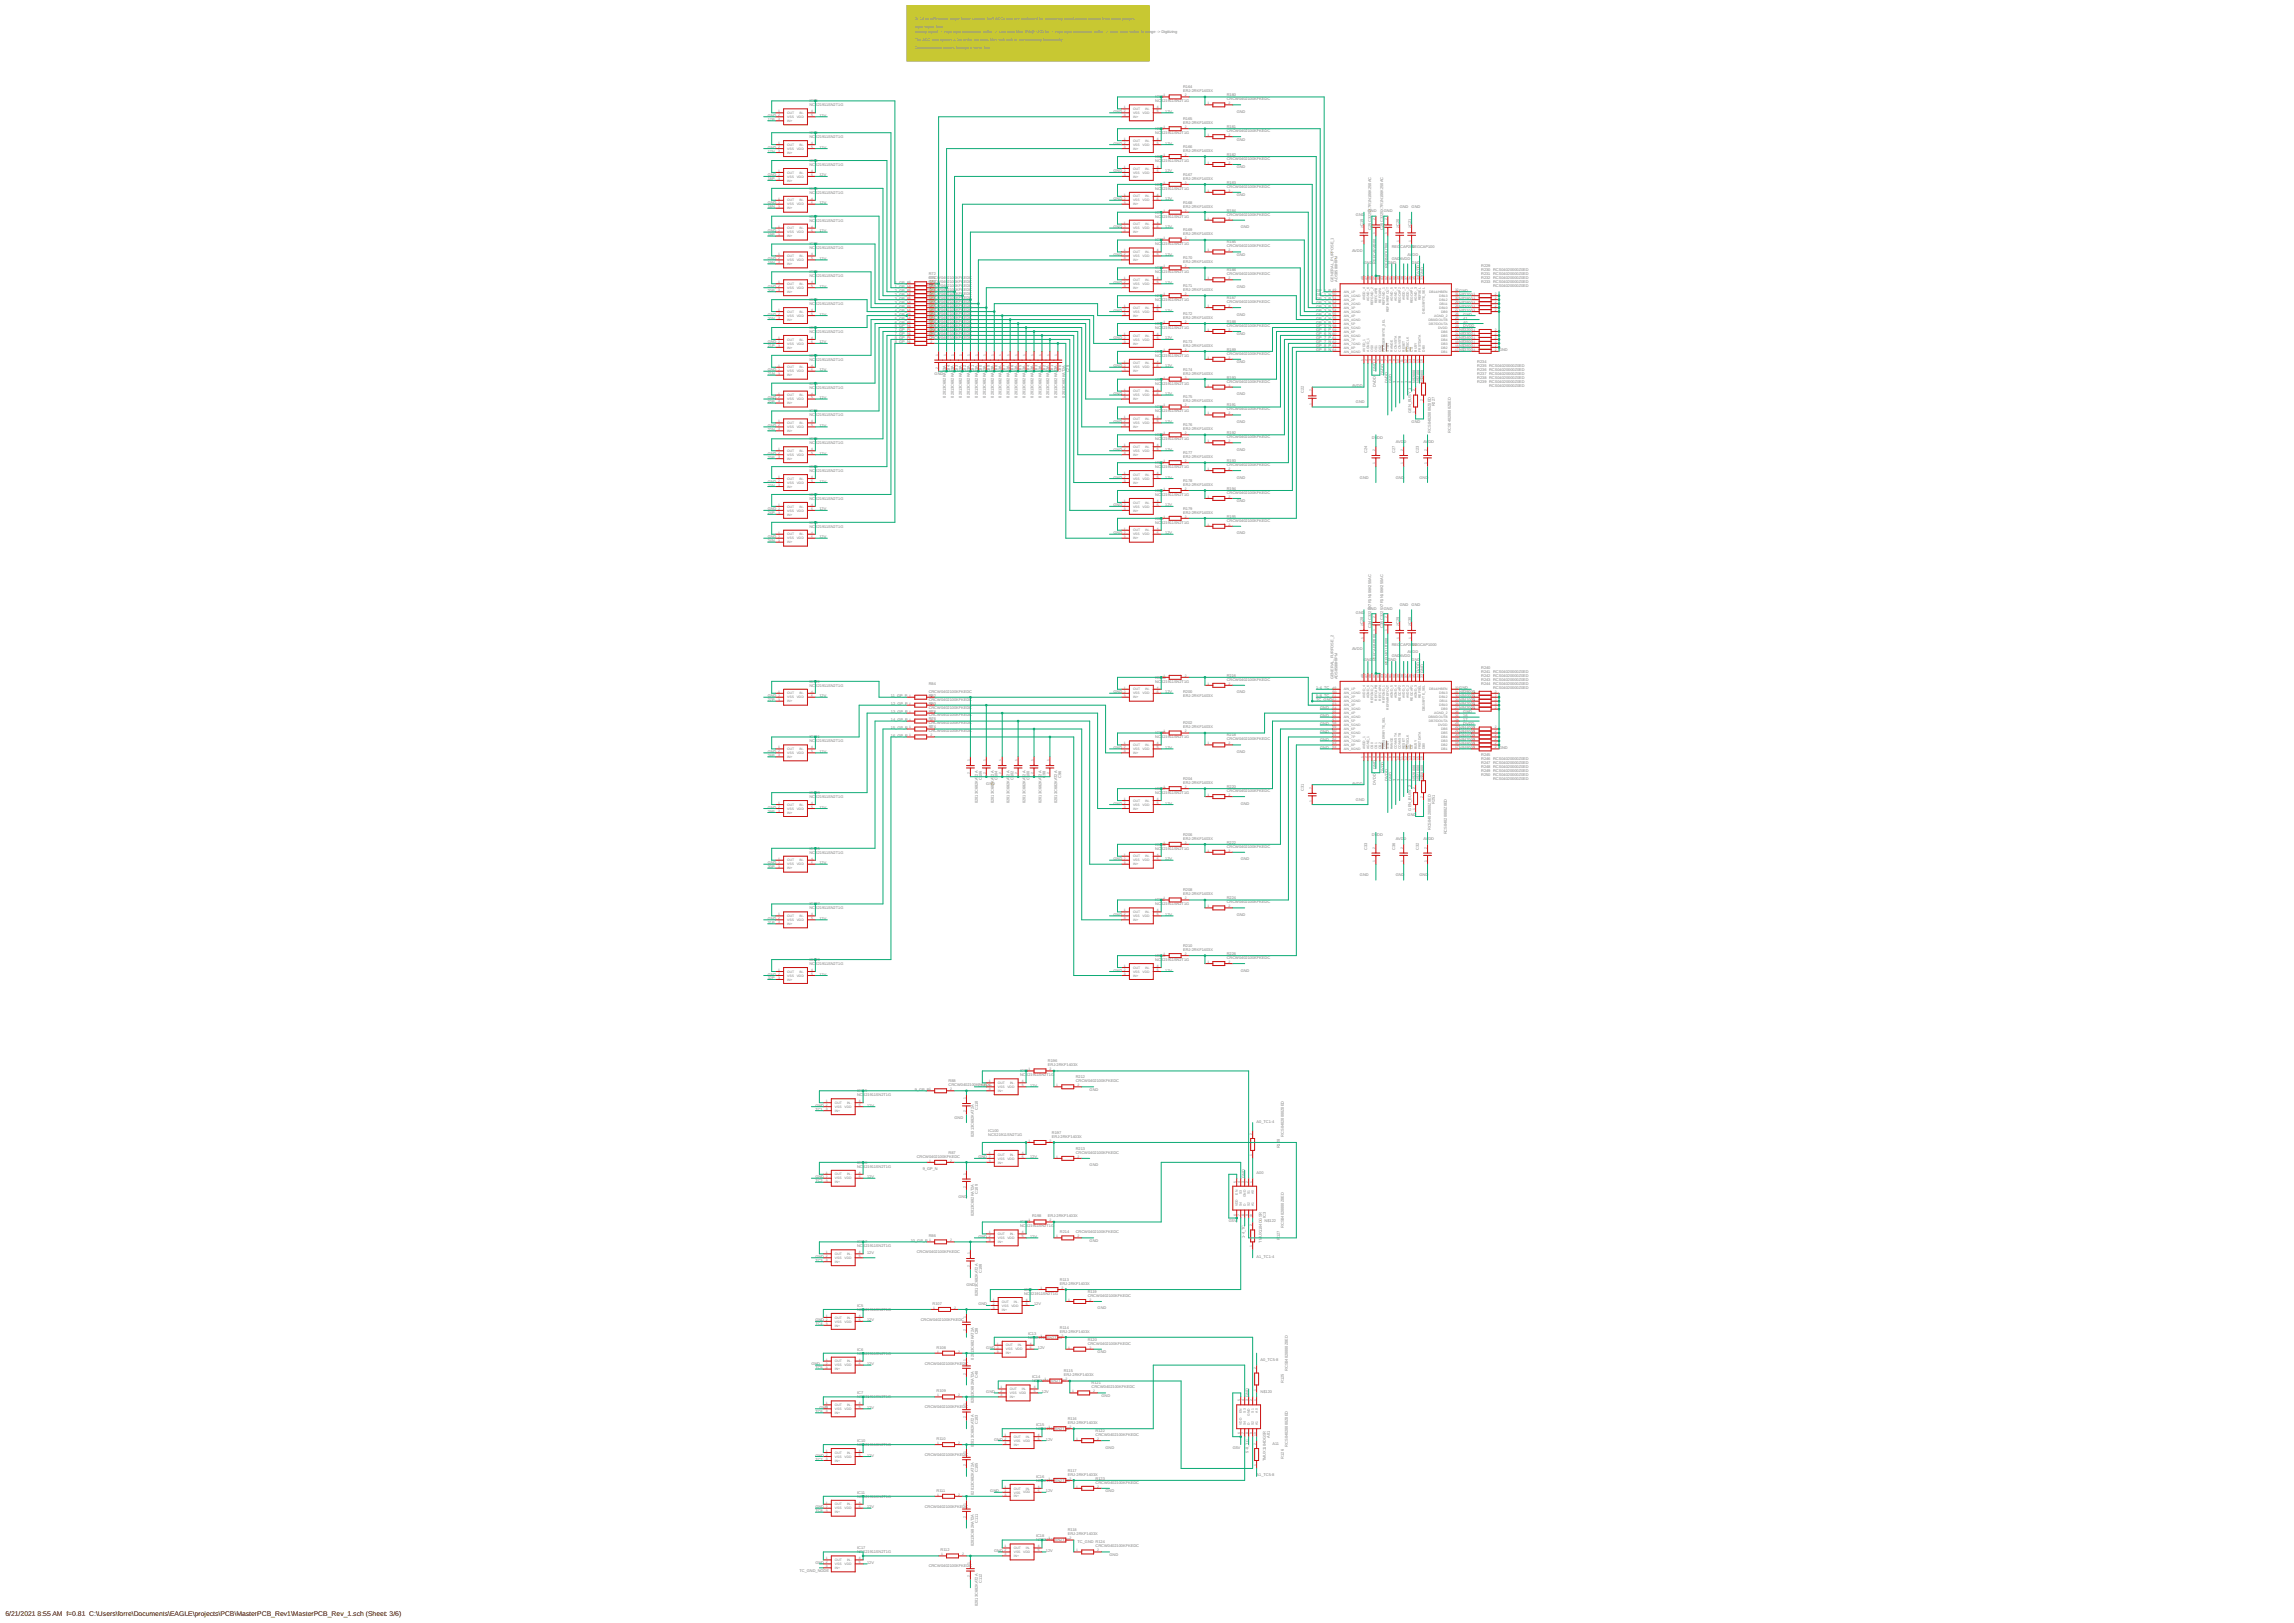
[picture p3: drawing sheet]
<svg xmlns="http://www.w3.org/2000/svg" width="1189mm" height="841mm" viewBox="0 0 1189 841" stroke-linecap="round" stroke-linejoin="round" font-family="sans-serif">
<defs><g id="words">
<g font-size="3.5">
<text x="3" y="837">6/21/2021</text>
<text x="19" y="837">8:55 AM f=0.81 C:\Users\forre\Documents\EAGLE\projects\PCB\MasterPCB_Rev1\MasterPCB_Rev_1.sch (Sheet: 3/6)</text>
</g>
<g font-size="2" fill="#808080">
<text x="474" y="10">2x 16 bit differential single frame capture SAR ADCs that are dedicated for measuring simultaneous outputs from strain gauges.</text>
<text x="474" y="15">Input signal flow</text>
<text x="474" y="17">Analog signal -&gt; High input impedance buffer -&gt; Low pass filter BW@~200 hz -&gt; High input impedance buffer -&gt; scale input within 5v range -&gt; Digitizing</text>
<text x="474" y="21">The ADC also applies a 3rd order low pass filter with built in oversampling functionalty.</text>
<text x="474" y="25">Communication occurs thorugh a serial line.</text>
<text x="613" y="48">ERJ-2RKF1403X</text>
<text x="613" y="46">R164</text>
<text x="419" y="53">IC8</text>
<text x="423" y="53">3</text>
<text x="599" y="53">NCS21911SN2T1G</text>
<text x="599" y="51">IC6</text>
<text x="602" y="51">7</text>
<text x="636" y="52">CRCW0402100KFKEDC</text>
<text x="636" y="50">R180</text>
<text x="419" y="55">NCS21911SN2T1G</text>
<text x="577" y="58">GND</text>
<text x="604" y="58">12V</text>
<text x="641" y="58">GND</text>
<text x="398" y="61">GND</text>
<text x="398" y="63">17P</text>
<text x="425" y="61">12V</text>
<text x="613" y="64">ERJ-2RKF1403X</text>
<text x="613" y="62">R165</text>
<text x="419" y="72">NCS21911SN2T1G</text>
<text x="419" y="69">IC8</text>
<text x="423" y="69">4</text>
<text x="599" y="69">NCS21911SN2T1G</text>
<text x="599" y="67">IC6</text>
<text x="602" y="67">8</text>
<text x="636" y="68">CRCW0402100KFKEDC</text>
<text x="636" y="66">R181</text>
<text x="398" y="77">GND</text>
<text x="425" y="77">12V</text>
<text x="577" y="75">GND</text>
<text x="604" y="75">12V</text>
<text x="613" y="77">R166</text>
<text x="641" y="73">GND</text>
<text x="398" y="79">17N</text>
<text x="419" y="84">IC8</text>
<text x="423" y="84">5</text>
<text x="599" y="84">NCS21911SN2T1G</text>
<text x="599" y="82">IC6</text>
<text x="602" y="82">9</text>
<text x="613" y="79">ERJ-2RKF1403X</text>
<text x="636" y="83">CRCW0402100KFKEDC</text>
<text x="636" y="81">R182</text>
<text x="419" y="86">NCS21911SN2T1G</text>
<text x="577" y="89">GND</text>
<text x="604" y="89">12V</text>
<text x="641" y="87">GND</text>
<text x="398" y="91">GND</text>
<text x="398" y="93">18P</text>
<text x="425" y="91">12V</text>
<text x="613" y="93">ERJ-2RKF1403X</text>
<text x="613" y="91">R167</text>
<text x="636" y="95">R183</text>
<text x="419" y="100">NCS21911SN2T1G</text>
<text x="419" y="98">IC8</text>
<text x="423" y="98">6</text>
<text x="599" y="98">NCS21911SN2T1G</text>
<text x="599" y="96">IC7</text>
<text x="602" y="96">0</text>
<text x="636" y="97">CRCW0402100KFKEDC</text>
<text x="641" y="102">GND</text>
<text x="398" y="106">GND</text>
<text x="398" y="108">18N</text>
<text x="425" y="106">12V</text>
<text x="577" y="104">GND</text>
<text x="604" y="104">12V</text>
<text x="613" y="108">ERJ-2RKF1403X</text>
<text x="613" y="106">R168</text>
<text x="725" y="108">GND</text>
<text x="732" y="108">GND</text>
<text x="419" y="113">IC8</text>
<text x="423" y="113">7</text>
<text x="599" y="113">NCS21911SN2T1G</text>
<text x="599" y="111">IC7</text>
<text x="602" y="111">1</text>
<text x="636" y="112">CRCW0402100KFKEDC</text>
<text x="636" y="110">R184</text>
<text x="703" y="112">GND</text>
<text x="709" y="110">GND</text>
<text x="717" y="110">GND</text>
<text x="419" y="115">NCS21911SN2T1G</text>
<text x="577" y="118">GND</text>
<text x="604" y="118">12V</text>
<text x="613" y="120">R169</text>
<text x="643" y="118">GND</text>
<text x="707" y="117" transform="rotate(-90 707 117)">C19</text>
<text x="711" y="119" transform="rotate(-90 711 119)">C25 C3225X7R1N106K250AC</text>
<text x="717" y="119" transform="rotate(-90 717 119)">C26 C3225X7R1N106K250AC</text>
<text x="725" y="117" transform="rotate(-90 725 117)">C20</text>
<text x="731" y="117" transform="rotate(-90 731 117)">C21</text>
<text x="398" y="120">GND</text>
<text x="398" y="122">19P</text>
<text x="425" y="120">12V</text>
<text x="599" y="125">IC7</text>
<text x="602" y="125">2</text>
<text x="613" y="122">ERJ-2RKF1403X</text>
<text x="419" y="129">NCS21911SN2T1G</text>
<text x="419" y="127">IC8</text>
<text x="423" y="127">8</text>
<text x="599" y="127">NCS21911SN2T1G</text>
<text x="636" y="128">CRCW0402100KFKEDC</text>
<text x="636" y="126">R185</text>
<text x="701" y="131">AVDD</text>
<text x="721" y="129">REG</text>
<text x="726" y="129">CAP20</text>
<text x="732" y="129">REGCAP100</text>
<text x="732" y="129">0</text>
<text x="398" y="135">GND</text>
<text x="398" y="137">19N</text>
<text x="425" y="135">12V</text>
<text x="577" y="133">GND</text>
<text x="604" y="133">12V</text>
<text x="613" y="136">ERJ-2RKF1403X</text>
<text x="613" y="134">R170</text>
<text x="641" y="133">GND</text>
<text x="707" y="137">GND</text>
<text x="713" y="137" transform="rotate(-90 713 137)">REFCAPAB00</text>
<text x="719" y="137">GND</text>
<text x="721" y="135">GND</text>
<text x="725" y="135">AVDD</text>
<text x="730" y="133">AV</text>
<text x="732" y="137">GND</text>
<text x="732" y="133">DD</text>
<text x="419" y="144">NCS21911SN2T1G</text>
<text x="419" y="142">IC8</text>
<text x="423" y="142">9</text>
<text x="481" y="143">R72</text>
<text x="599" y="142">NCS21911SN2T1G</text>
<text x="599" y="140">IC7</text>
<text x="602" y="140">3</text>
<text x="636" y="143">CRCW0402100KFKEDC</text>
<text x="636" y="141">R186</text>
<text x="719" y="139" transform="rotate(-90 719 139)">REFIN/OUT00</text>
<text x="736" y="143" transform="rotate(-90 736 143)">DVDD</text>
<text x="738" y="143" transform="rotate(-90 738 143)">GND</text>
<text x="768" y="138">R229</text>
<text x="768" y="141">R230 RCS04020000Z0ED</text>
<text x="768" y="143">R231 RCS04020000Z0ED</text>
<text x="398" y="149">GND</text>
<text x="425" y="149">12V</text>
<text x="464" y="147">1_GP_P</text>
<text x="464" y="149">1_GP_N</text>
<text x="481" y="149">CRCW040</text>
<text x="481" y="147">CRCW040</text>
<text x="481" y="145">CRCW040</text>
<text x="481" y="149">R69</text>
<text x="481" y="147">R70</text>
<text x="481" y="145">R71</text>
<text x="491" y="149">2100KFKEDC</text>
<text x="491" y="147">2100KFKEDC</text>
<text x="491" y="145">2100KFKEDC</text>
<text x="577" y="147">GND</text>
<text x="604" y="147">12V</text>
<text x="613" y="149">R171</text>
<text x="641" y="149">GND</text>
<text x="691" y="146" transform="rotate(-90 691 146)">GENERAL_PURPOSE_1</text>
<text x="693" y="146" transform="rotate(-90 693 146)">ADS8588HIPM</text>
<text x="768" y="145">R232 RCS04020000Z0ED</text>
<text x="768" y="147">R233 RCS04020000Z0ED</text>
<text x="774" y="149">RCS04020000Z0ED</text>
<text x="398" y="151">20P</text>
<text x="464" y="151">2_GP_P</text>
<text x="464" y="153">2_GP_N</text>
<text x="464" y="155">3_GP_P</text>
<text x="481" y="155">CRCW040</text>
<text x="481" y="153">CRCW040</text>
<text x="481" y="151">CRCW040</text>
<text x="481" y="155">R66</text>
<text x="481" y="153">R67</text>
<text x="481" y="151">R68</text>
<text x="491" y="155">2100KFKEDC</text>
<text x="491" y="153">2100KFKEDC</text>
<text x="491" y="151">2100KFKEDC</text>
<text x="599" y="154">IC7</text>
<text x="602" y="154">4</text>
<text x="613" y="151">ERJ-2RKF1403X</text>
<text x="636" y="155">R187</text>
<text x="682" y="151">GP_1_P</text>
<text x="682" y="153">GP_1_N</text>
<text x="682" y="155">GP_2_P</text>
<text x="756" y="151">GND</text>
<text x="756" y="153">N$2700</text>
<text x="756" y="155">N$2800</text>
<text x="419" y="158">NCS21911SN2T1G</text>
<text x="419" y="156">IC9</text>
<text x="423" y="156">0</text>
<text x="464" y="157">3_GP_N</text>
<text x="464" y="159">4_GP_P</text>
<text x="464" y="161">4_GP_N</text>
<text x="481" y="161">CRCW040</text>
<text x="481" y="159">CRCW040</text>
<text x="481" y="157">CRCW040</text>
<text x="481" y="161">R63</text>
<text x="481" y="159">R64</text>
<text x="481" y="157">R65</text>
<text x="491" y="161">2100KFKEDC</text>
<text x="491" y="159">2100KFKEDC</text>
<text x="491" y="157">2100KFKEDC</text>
<text x="577" y="161">GND</text>
<text x="599" y="156">NCS21911SN2T1G</text>
<text x="604" y="161">12V</text>
<text x="636" y="157">CRCW0402100KFKEDC</text>
<text x="682" y="157">GP_2_N</text>
<text x="682" y="159">GP_3_P</text>
<text x="682" y="161">GP_3_N</text>
<text x="756" y="157">N$2900</text>
<text x="756" y="159">N$3000</text>
<text x="756" y="161">N$3100</text>
<text x="398" y="164">GND</text>
<text x="398" y="166">20N</text>
<text x="425" y="164">12V</text>
<text x="464" y="164">5_GP_P</text>
<text x="464" y="166">5_GP_N</text>
<text x="464" y="168">6_GP_P</text>
<text x="481" y="167">CRCW040</text>
<text x="481" y="165">CRCW040</text>
<text x="481" y="163">CRCW040</text>
<text x="481" y="167">R60</text>
<text x="481" y="165">R61</text>
<text x="481" y="163">R62</text>
<text x="491" y="167">2100KFKEDC</text>
<text x="491" y="165">2100KFKEDC</text>
<text x="491" y="163">2100KFKEDC</text>
<text x="613" y="165">ERJ-2RKF1403X</text>
<text x="613" y="163">R172</text>
<text x="636" y="167">R188</text>
<text x="641" y="164">GND</text>
<text x="682" y="164">GP_4_P</text>
<text x="682" y="166">GP_4_N</text>
<text x="682" y="168">GP_5_P</text>
<text x="758" y="164">GND</text>
<text x="758" y="166">41</text>
<text x="758" y="168">40</text>
<text x="419" y="172">NCS21911SN2T1G</text>
<text x="419" y="170">IC9</text>
<text x="423" y="170">1</text>
<text x="464" y="172">7_GP_P</text>
<text x="464" y="170">6_GP_N</text>
<text x="464" y="174">7_GP_N</text>
<text x="481" y="174">CRCW040</text>
<text x="481" y="171">CRCW040</text>
<text x="481" y="169">CRCW040</text>
<text x="481" y="174">R57</text>
<text x="481" y="171">R58</text>
<text x="481" y="169">R59</text>
<text x="491" y="174">2100KFKEDC</text>
<text x="491" y="171">2100KFKEDC</text>
<text x="491" y="169">2100KFKEDC</text>
<text x="599" y="170">NCS21911SN2T1G</text>
<text x="599" y="168">IC7</text>
<text x="602" y="168">5</text>
<text x="636" y="169">CRCW0402100KFKEDC</text>
<text x="641" y="174">GND</text>
<text x="682" y="170">GP_5_N</text>
<text x="682" y="172">GP_6_P</text>
<text x="682" y="174">GP_6_N</text>
<text x="756" y="172">N$3200</text>
<text x="756" y="174">N$3300</text>
<text x="758" y="170">DVDD</text>
<text x="398" y="178">GND</text>
<text x="425" y="178">12V</text>
<text x="464" y="176">8_GP_P</text>
<text x="464" y="178">8_GP_N</text>
<text x="481" y="176">CRCW040</text>
<text x="491" y="176">2100KFKEDC</text>
<text x="577" y="176">GND</text>
<text x="604" y="176">12V</text>
<text x="613" y="180">ERJ-2RKF1403X</text>
<text x="613" y="178">R173</text>
<text x="682" y="176">GP_7_P</text>
<text x="682" y="178">GP_7_N</text>
<text x="756" y="176">N$3400</text>
<text x="756" y="178">N$3500</text>
<text x="398" y="180">21P</text>
<text x="419" y="185">IC9</text>
<text x="423" y="185">2</text>
<text x="599" y="185">NCS21911SN2T1G</text>
<text x="599" y="183">IC7</text>
<text x="602" y="183">6</text>
<text x="636" y="184">CRCW0402100KFKEDC</text>
<text x="636" y="182">R189</text>
<text x="682" y="180">GP_8_P</text>
<text x="682" y="182">GP_8_N</text>
<text x="756" y="180">N$3600</text>
<text x="756" y="182">N$3700</text>
<text x="777" y="182">GND</text>
<text x="419" y="187">NCS21911SN2T1G</text>
<text x="490" y="192" transform="rotate(-90 490 192)">2A</text>
<text x="494" y="192" transform="rotate(-90 494 192)">2A</text>
<text x="498" y="192" transform="rotate(-90 498 192)">2A</text>
<text x="503" y="192" transform="rotate(-90 503 192)">2A</text>
<text x="507" y="192" transform="rotate(-90 507 192)">2A</text>
<text x="511" y="192" transform="rotate(-90 511 192)">2A</text>
<text x="515" y="192" transform="rotate(-90 515 192)">2A</text>
<text x="519" y="192" transform="rotate(-90 519 192)">2A</text>
<text x="523" y="192" transform="rotate(-90 523 192)">2A</text>
<text x="527" y="192" transform="rotate(-90 527 192)">2A</text>
<text x="531" y="192" transform="rotate(-90 531 192)">2A</text>
<text x="536" y="192" transform="rotate(-90 536 192)">2A</text>
<text x="540" y="192" transform="rotate(-90 540 192)">2A</text>
<text x="544" y="192" transform="rotate(-90 544 192)">2A</text>
<text x="548" y="192" transform="rotate(-90 548 192)">2A</text>
<text x="577" y="190">GND</text>
<text x="604" y="190">12V</text>
<text x="641" y="188">GND</text>
<text x="766" y="188">R234</text>
<text x="766" y="190">R235 RCS04020000Z0ED</text>
<text x="398" y="192">GND</text>
<text x="398" y="194">21N</text>
<text x="425" y="192">12V</text>
<text x="484" y="194">GND</text>
<text x="492" y="193" transform="rotate(-90 492 193)">C94</text>
<text x="496" y="193" transform="rotate(-90 496 193)">C93</text>
<text x="501" y="193" transform="rotate(-90 501 193)">C92</text>
<text x="505" y="193" transform="rotate(-90 505 193)">C91</text>
<text x="509" y="193" transform="rotate(-90 509 193)">C90</text>
<text x="513" y="193" transform="rotate(-90 513 193)">C89</text>
<text x="517" y="193" transform="rotate(-90 517 193)">C88</text>
<text x="521" y="193" transform="rotate(-90 521 193)">C87</text>
<text x="525" y="193" transform="rotate(-90 525 193)">C86</text>
<text x="529" y="193" transform="rotate(-90 529 193)">C85</text>
<text x="534" y="193" transform="rotate(-90 534 193)">C84</text>
<text x="538" y="193" transform="rotate(-90 538 193)">C83</text>
<text x="542" y="193" transform="rotate(-90 542 193)">C82</text>
<text x="546" y="193" transform="rotate(-90 546 193)">C81</text>
<text x="550" y="193" transform="rotate(-90 550 193)">C80</text>
<text x="554" y="193" transform="rotate(-90 554 193)">C79</text>
<text x="599" y="197">IC7</text>
<text x="602" y="197">7</text>
<text x="613" y="194">ERJ-2RKF1403X</text>
<text x="613" y="192">R174</text>
<text x="636" y="196">R190</text>
<text x="713" y="192" transform="rotate(-90 713 192)">GND</text>
<text x="717" y="194" transform="rotate(-90 717 194)">DVDD</text>
<text x="766" y="192">R236 RCS04020000Z0ED</text>
<text x="766" y="194">R237 RCS04020000Z0ED</text>
<text x="766" y="196">R238 RCS04020000Z0ED</text>
<text x="419" y="201">NCS21911SN2T1G</text>
<text x="419" y="199">IC9</text>
<text x="423" y="199">3</text>
<text x="599" y="199">NCS21911SN2T1G</text>
<text x="636" y="198">CRCW0402100KFKEDC</text>
<text x="676" y="204" transform="rotate(-90 676 204)">C22</text>
<text x="701" y="201">AVDD</text>
<text x="713" y="201" transform="rotate(-90 713 201)">DVDD</text>
<text x="719" y="199" transform="rotate(-90 719 199)">DVDD</text>
<text x="721" y="199" transform="rotate(-90 721 199)">GND</text>
<text x="723" y="199" transform="rotate(-90 723 199)">3</text>
<text x="725" y="199" transform="rotate(-90 725 199)">3</text>
<text x="727" y="199" transform="rotate(-90 727 199)">2</text>
<text x="730" y="199" transform="rotate(-90 730 199)">1</text>
<text x="732" y="199" transform="rotate(-90 732 199)">0</text>
<text x="734" y="199" transform="rotate(-90 734 199)">N$2000</text>
<text x="736" y="199" transform="rotate(-90 736 199)">N$2100</text>
<text x="738" y="199" transform="rotate(-90 738 199)">N$3800</text>
<text x="766" y="198">R239 RCS04020000Z0ED</text>
<text x="772" y="200">RCS04020000Z0ED</text>
<text x="398" y="207">GND</text>
<text x="398" y="209">22P</text>
<text x="425" y="207">12V</text>
<text x="490" y="206" transform="rotate(-90 490 206)">02013C682KAT</text>
<text x="494" y="206" transform="rotate(-90 494 206)">02013C682KAT</text>
<text x="498" y="206" transform="rotate(-90 498 206)">02013C682KAT</text>
<text x="503" y="206" transform="rotate(-90 503 206)">02013C682KAT</text>
<text x="507" y="206" transform="rotate(-90 507 206)">02013C682KAT</text>
<text x="511" y="206" transform="rotate(-90 511 206)">02013C682KAT</text>
<text x="515" y="206" transform="rotate(-90 515 206)">02013C682KAT</text>
<text x="519" y="206" transform="rotate(-90 519 206)">02013C682KAT</text>
<text x="523" y="206" transform="rotate(-90 523 206)">02013C682KAT</text>
<text x="527" y="206" transform="rotate(-90 527 206)">02013C682KAT</text>
<text x="531" y="206" transform="rotate(-90 531 206)">02013C682KAT</text>
<text x="536" y="206" transform="rotate(-90 536 206)">02013C682KAT</text>
<text x="540" y="206" transform="rotate(-90 540 206)">02013C682KAT</text>
<text x="544" y="206" transform="rotate(-90 544 206)">02013C682KAT</text>
<text x="548" y="206" transform="rotate(-90 548 206)">02013C682KAT</text>
<text x="552" y="206" transform="rotate(-90 552 206)">02013C682KAT2A</text>
<text x="577" y="205">GND</text>
<text x="604" y="205">12V</text>
<text x="613" y="209">ERJ-2RKF1403X</text>
<text x="613" y="206">R175</text>
<text x="641" y="205">GND</text>
<text x="703" y="209">GND</text>
<text x="419" y="216">NCS21911SN2T1G</text>
<text x="419" y="214">IC9</text>
<text x="423" y="214">4</text>
<text x="599" y="214">NCS21911SN2T1G</text>
<text x="599" y="212">IC7</text>
<text x="602" y="212">8</text>
<text x="636" y="213">CRCW0402100KFKEDC</text>
<text x="636" y="211">R191</text>
<text x="731" y="214" transform="rotate(-90 731 214)">GEN_BUSY_1</text>
<text x="744" y="211" transform="rotate(-90 744 211)">R227</text>
<text x="398" y="221">GND</text>
<text x="425" y="221">12V</text>
<text x="577" y="219">GND</text>
<text x="604" y="219">12V</text>
<text x="613" y="221">R176</text>
<text x="641" y="219">GND</text>
<text x="732" y="219">GND</text>
<text x="398" y="223">22N</text>
<text x="599" y="226">IC7</text>
<text x="602" y="226">9</text>
<text x="613" y="223">ERJ-2RKF1403X</text>
<text x="636" y="227">CRCW0402100KFKEDC</text>
<text x="636" y="225">R192</text>
<text x="711" y="227">DVDD</text>
<text x="742" y="224" transform="rotate(-90 742 224)">RCS04020000Z0ED</text>
<text x="752" y="224" transform="rotate(-90 752 224)">RCS04020000Z0ED</text>
<text x="419" y="230">NCS21911SN2T1G</text>
<text x="419" y="228">IC9</text>
<text x="423" y="228">5</text>
<text x="577" y="234">GND</text>
<text x="599" y="228">NCS21911SN2T1G</text>
<text x="604" y="234">12V</text>
<text x="641" y="234">GND</text>
<text x="723" y="229">AVDD</text>
<text x="738" y="229">AV</text>
<text x="740" y="229">DD</text>
<text x="398" y="236">GND</text>
<text x="398" y="238">23P</text>
<text x="425" y="236">12V</text>
<text x="613" y="237">ERJ-2RKF1403X</text>
<text x="613" y="235">R177</text>
<text x="636" y="239">R193</text>
<text x="709" y="235" transform="rotate(-90 709 235)">C24</text>
<text x="723" y="235" transform="rotate(-90 723 235)">C27</text>
<text x="735" y="235" transform="rotate(-90 735 235)">C23</text>
<text x="419" y="245">NCS21911SN2T1G</text>
<text x="419" y="243">IC9</text>
<text x="423" y="243">6</text>
<text x="599" y="243">NCS21911SN2T1G</text>
<text x="599" y="240">IC8</text>
<text x="602" y="240">0</text>
<text x="636" y="241">CRCW0402100KFKEDC</text>
<text x="398" y="250">GND</text>
<text x="425" y="250">12V</text>
<text x="577" y="248">GND</text>
<text x="604" y="248">12V</text>
<text x="613" y="252">ERJ-2RKF1403X</text>
<text x="613" y="250">R178</text>
<text x="641" y="248">GND</text>
<text x="705" y="248">GND</text>
<text x="723" y="248">GND</text>
<text x="736" y="248">GND</text>
<text x="398" y="252">23N</text>
<text x="419" y="257">IC9</text>
<text x="423" y="257">7</text>
<text x="599" y="257">NCS21911SN2T1G</text>
<text x="599" y="255">IC8</text>
<text x="602" y="255">1</text>
<text x="636" y="256">CRCW0402100KFKEDC</text>
<text x="636" y="254">R194</text>
<text x="419" y="259">NCS21911SN2T1G</text>
<text x="577" y="262">GND</text>
<text x="604" y="262">12V</text>
<text x="641" y="260">GND</text>
<text x="398" y="264">GND</text>
<text x="398" y="267">24P</text>
<text x="425" y="264">12V</text>
<text x="599" y="269">IC8</text>
<text x="602" y="269">2</text>
<text x="613" y="266">ERJ-2RKF1403X</text>
<text x="613" y="264">R179</text>
<text x="636" y="268">R195</text>
<text x="419" y="273">NCS21911SN2T1G</text>
<text x="419" y="271">IC9</text>
<text x="423" y="271">8</text>
<text x="599" y="271">NCS21911SN2T1G</text>
<text x="636" y="270">CRCW0402100KFKEDC</text>
<text x="398" y="279">GND</text>
<text x="398" y="281">24N</text>
<text x="425" y="279">12V</text>
<text x="577" y="277">GND</text>
<text x="604" y="277">12V</text>
<text x="641" y="277">GND</text>
<text x="709" y="316">GND</text>
<text x="717" y="316">GND</text>
<text x="725" y="314">GND</text>
<text x="732" y="314">GND</text>
<text x="703" y="318">GND</text>
<text x="707" y="323" transform="rotate(-90 707 323)">C28</text>
<text x="725" y="323" transform="rotate(-90 725 323)">C29</text>
<text x="731" y="323" transform="rotate(-90 731 323)">C30</text>
<text x="711" y="325" transform="rotate(-90 711 325)">C34 C3225X7R1N106K250AC</text>
<text x="717" y="325" transform="rotate(-90 717 325)">C35 C3225X7R1N106K250AC</text>
<text x="721" y="335">REG</text>
<text x="726" y="335">CAP20</text>
<text x="732" y="335">REGCAP1000</text>
<text x="732" y="335">00</text>
<text x="701" y="337">AVDD</text>
<text x="721" y="341">GND</text>
<text x="725" y="341">AVDD</text>
<text x="730" y="339">AV</text>
<text x="732" y="339">DD</text>
<text x="707" y="343">GND</text>
<text x="713" y="343" transform="rotate(-90 713 343)">REFCAPAB000</text>
<text x="719" y="345" transform="rotate(-90 719 345)">REFIN/OUT000</text>
<text x="719" y="343">GND</text>
<text x="732" y="343">GND</text>
<text x="768" y="347">R240</text>
<text x="419" y="354">IC119</text>
<text x="599" y="354">NCS21911SN2T1G</text>
<text x="599" y="352">IC1</text>
<text x="602" y="352">03</text>
<text x="636" y="353">CRCW0402100KFKEDC</text>
<text x="636" y="351">R216</text>
<text x="691" y="352" transform="rotate(-90 691 352)">GENERAL_PURPOSE_2</text>
<text x="693" y="352" transform="rotate(-90 693 352)">ADS8588HIPM</text>
<text x="736" y="349" transform="rotate(-90 736 349)">DVDD</text>
<text x="738" y="349" transform="rotate(-90 738 349)">GND</text>
<text x="768" y="349">R241 RCS04020000Z0ED</text>
<text x="768" y="351">R242 RCS04020000Z0ED</text>
<text x="768" y="353">R243 RCS04020000Z0ED</text>
<text x="419" y="356">NCS21911SN2T1G</text>
<text x="481" y="359">CRCW0402100KFKEDC</text>
<text x="481" y="355">R84</text>
<text x="577" y="359">GND</text>
<text x="604" y="359">12V</text>
<text x="613" y="359">R200</text>
<text x="641" y="359">GND</text>
<text x="682" y="357">1-4_TC</text>
<text x="756" y="357">GND</text>
<text x="756" y="359">N$39000</text>
<text x="768" y="355">R244 RCS04020000Z0ED</text>
<text x="774" y="357">RCS04020000Z0ED</text>
<text x="398" y="361">GND</text>
<text x="398" y="363">27P</text>
<text x="425" y="361">12V</text>
<text x="462" y="361">11_GP_P</text>
<text x="462" y="365">12_GP_P</text>
<text x="481" y="363">CRCW0402100KFKEDC</text>
<text x="481" y="365">R80</text>
<text x="481" y="361">R82</text>
<text x="613" y="361">ERJ-2RKF1403X</text>
<text x="682" y="363">TC_GND</text>
<text x="682" y="361">5-8_TC</text>
<text x="756" y="361">N$40000</text>
<text x="756" y="363">N$41000</text>
<text x="756" y="365">N$42000</text>
<text x="462" y="370">13_GP_P</text>
<text x="481" y="371">CRCW0402100KFKEDC</text>
<text x="481" y="367">CRCW0402100KFKEDC</text>
<text x="481" y="369">R78</text>
<text x="684" y="372">GND</text>
<text x="684" y="367">GND</text>
<text x="756" y="367">N$43000</text>
<text x="758" y="370">GND</text>
<text x="758" y="372">16</text>
<text x="462" y="374">14_GP_P</text>
<text x="462" y="378">15_GP_P</text>
<text x="481" y="375">CRCW0402100KFKEDC</text>
<text x="481" y="377">R74</text>
<text x="481" y="373">R76</text>
<text x="613" y="377">ERJ-2RKF1403X</text>
<text x="613" y="375">R202</text>
<text x="684" y="376">GND</text>
<text x="756" y="378">N$44000</text>
<text x="758" y="376">DVDD</text>
<text x="758" y="374">17</text>
<text x="419" y="383">IC1</text>
<text x="423" y="383">21</text>
<text x="462" y="382">16_GP_P</text>
<text x="481" y="380">CRCW0402100KFKEDC</text>
<text x="599" y="383">NCS21911SN2T1G</text>
<text x="599" y="381">IC1</text>
<text x="602" y="381">05</text>
<text x="636" y="384">CRCW0402100KFKEDC</text>
<text x="636" y="382">R218</text>
<text x="684" y="384">GND</text>
<text x="684" y="380">GND</text>
<text x="756" y="380">N$45000</text>
<text x="756" y="382">N$46000</text>
<text x="756" y="384">N$47000</text>
<text x="419" y="385">NCS21911SN2T1G</text>
<text x="577" y="388">GND</text>
<text x="604" y="388">12V</text>
<text x="684" y="388">GND</text>
<text x="756" y="386">N$48000</text>
<text x="756" y="388">N$49000</text>
<text x="777" y="388">GND</text>
<text x="398" y="390">GND</text>
<text x="398" y="392">28P</text>
<text x="425" y="390">12V</text>
<text x="641" y="390">GND</text>
<text x="768" y="392">R245</text>
<text x="768" y="394">R246 RCS04020000Z0ED</text>
<text x="507" y="402" transform="rotate(-90 507 402)">2A</text>
<text x="515" y="402" transform="rotate(-90 515 402)">2A</text>
<text x="523" y="402" transform="rotate(-90 523 402)">2A</text>
<text x="531" y="402" transform="rotate(-90 531 402)">2A</text>
<text x="540" y="402" transform="rotate(-90 540 402)">2A</text>
<text x="713" y="398" transform="rotate(-90 713 398)">GND</text>
<text x="717" y="400" transform="rotate(-90 717 400)">DVDD</text>
<text x="768" y="396">R247 RCS04020000Z0ED</text>
<text x="768" y="398">R248 RCS04020000Z0ED</text>
<text x="768" y="400">R249 RCS04020000Z0ED</text>
<text x="509" y="404" transform="rotate(-90 509 404)">C106</text>
<text x="511" y="407">GND</text>
<text x="517" y="404" transform="rotate(-90 517 404)">C104</text>
<text x="525" y="404" transform="rotate(-90 525 404)">C102</text>
<text x="534" y="404" transform="rotate(-90 534 404)">C100</text>
<text x="542" y="403" transform="rotate(-90 542 403)">C98</text>
<text x="550" y="403" transform="rotate(-90 550 403)">C96</text>
<text x="613" y="406">ERJ-2RKF1403X</text>
<text x="613" y="404">R204</text>
<text x="701" y="407">AVDD</text>
<text x="713" y="407" transform="rotate(-90 713 407)">DVDD</text>
<text x="719" y="405" transform="rotate(-90 719 405)">DVDD</text>
<text x="721" y="405" transform="rotate(-90 721 405)">GND</text>
<text x="723" y="405" transform="rotate(-90 723 405)">3</text>
<text x="725" y="405" transform="rotate(-90 725 405)">3</text>
<text x="727" y="405" transform="rotate(-90 727 405)">2</text>
<text x="730" y="405" transform="rotate(-90 730 405)">1</text>
<text x="732" y="405" transform="rotate(-90 732 405)">0</text>
<text x="734" y="405" transform="rotate(-90 734 405)">N$20000</text>
<text x="736" y="405" transform="rotate(-90 736 405)">N$21000</text>
<text x="738" y="405" transform="rotate(-90 738 405)">N$50000</text>
<text x="768" y="402">R250 RCS04020000Z0ED</text>
<text x="774" y="404">RCS04020000Z0ED</text>
<text x="419" y="414">NCS21911SN2T1G</text>
<text x="419" y="411">IC1</text>
<text x="423" y="411">23</text>
<text x="599" y="411">NCS21911SN2T1G</text>
<text x="599" y="409">IC1</text>
<text x="602" y="409">07</text>
<text x="636" y="410">CRCW0402100KFKEDC</text>
<text x="636" y="408">R220</text>
<text x="676" y="410" transform="rotate(-90 676 410)">C31</text>
<text x="398" y="419">GND</text>
<text x="425" y="419">12V</text>
<text x="507" y="416" transform="rotate(-90 507 416)">02013C682KAT</text>
<text x="515" y="416" transform="rotate(-90 515 416)">02013C682KAT</text>
<text x="523" y="416" transform="rotate(-90 523 416)">02013C682KAT</text>
<text x="531" y="416" transform="rotate(-90 531 416)">02013C682KAT</text>
<text x="540" y="416" transform="rotate(-90 540 416)">02013C682KAT</text>
<text x="548" y="416" transform="rotate(-90 548 416)">02013C682KAT2A</text>
<text x="577" y="417">GND</text>
<text x="604" y="417">12V</text>
<text x="643" y="417">GND</text>
<text x="703" y="415">GND</text>
<text x="744" y="417" transform="rotate(-90 744 417)">R251</text>
<text x="398" y="421">29P</text>
<text x="730" y="423">GND</text>
<text x="731" y="420" transform="rotate(-90 731 420)">GEN_BUSY_2</text>
<text x="742" y="430" transform="rotate(-90 742 430)">RCS04020000Z0ED</text>
<text x="613" y="435">ERJ-2RKF1403X</text>
<text x="613" y="433">R206</text>
<text x="636" y="437">R222</text>
<text x="711" y="433">DVDD</text>
<text x="723" y="435">AVDD</text>
<text x="738" y="435">AV</text>
<text x="740" y="435">DD</text>
<text x="750" y="432" transform="rotate(-90 750 432)">RCS04020000Z0ED</text>
<text x="419" y="442">NCS21911SN2T1G</text>
<text x="419" y="440">IC1</text>
<text x="423" y="440">25</text>
<text x="599" y="440">NCS21911SN2T1G</text>
<text x="599" y="438">IC1</text>
<text x="602" y="438">09</text>
<text x="636" y="439">CRCW0402100KFKEDC</text>
<text x="709" y="441" transform="rotate(-90 709 441)">C33</text>
<text x="723" y="441" transform="rotate(-90 723 441)">C36</text>
<text x="735" y="441" transform="rotate(-90 735 441)">C32</text>
<text x="398" y="448">GND</text>
<text x="398" y="450">30P</text>
<text x="425" y="448">12V</text>
<text x="577" y="446">GND</text>
<text x="604" y="446">12V</text>
<text x="643" y="446">GND</text>
<text x="705" y="454">GND</text>
<text x="723" y="454">GND</text>
<text x="736" y="454">GND</text>
<text x="613" y="462">R208</text>
<text x="599" y="467">IC111</text>
<text x="613" y="464">ERJ-2RKF1403X</text>
<text x="636" y="466">R224</text>
<text x="419" y="471">NCS21911SN2T1G</text>
<text x="419" y="469">IC1</text>
<text x="423" y="469">27</text>
<text x="599" y="469">NCS21911SN2T1G</text>
<text x="636" y="468">CRCW0402100KFKEDC</text>
<text x="398" y="477">GND</text>
<text x="398" y="479">31P</text>
<text x="425" y="477">12V</text>
<text x="577" y="475">GND</text>
<text x="604" y="475">12V</text>
<text x="641" y="475">GND</text>
<text x="613" y="491">R210</text>
<text x="419" y="498">IC1</text>
<text x="423" y="498">29</text>
<text x="599" y="498">NCS21911SN2T1G</text>
<text x="599" y="496">IC113</text>
<text x="613" y="493">ERJ-2RKF1403X</text>
<text x="636" y="497">CRCW0402100KFKEDC</text>
<text x="636" y="495">R226</text>
<text x="419" y="500">NCS21911SN2T1G</text>
<text x="577" y="503">GND</text>
<text x="604" y="503">12V</text>
<text x="643" y="503">GND</text>
<text x="398" y="505">GND</text>
<text x="398" y="508">32P</text>
<text x="425" y="505">12V</text>
<text x="543" y="551">R196</text>
<text x="529" y="558">NCS21911SN2T1G</text>
<text x="529" y="556">IC9</text>
<text x="532" y="556">9</text>
<text x="543" y="553">ERJ-2RKF1403X</text>
<text x="492" y="563">CRCW0402100KGND</text>
<text x="492" y="561">R88</text>
<text x="507" y="563">FKEDC</text>
<text x="534" y="563">12V</text>
<text x="558" y="561">CRCW0402100KFKEDC</text>
<text x="558" y="559">R212</text>
<text x="444" y="568">NCS21911SN2T1G</text>
<text x="444" y="566">IC115</text>
<text x="474" y="565">9_GP_P</text>
<text x="565" y="565">GND</text>
<text x="423" y="573">GND</text>
<text x="423" y="576">TC1</text>
<text x="449" y="573">12V</text>
<text x="507" y="575" transform="rotate(-90 507 575)">C110</text>
<text x="495" y="580">GND</text>
<text x="651" y="582">A0_TC1-4</text>
<text x="512" y="587">IC100</text>
<text x="545" y="588">R197</text>
<text x="505" y="589" transform="rotate(-90 505 589)">02013C682KAT2A</text>
<text x="512" y="589">NCS21911SN2T1G</text>
<text x="545" y="590">ERJ-2RKF1403X</text>
<text x="663" y="591" transform="rotate(-90 663 591)">8</text>
<text x="665" y="589" transform="rotate(-90 665 589)">RCS04020000Z0ED</text>
<text x="475" y="600">CRCW0402100KFKEDC</text>
<text x="492" y="598">R87</text>
<text x="558" y="598">CRCW0402100KFKEDC</text>
<text x="558" y="596">R213</text>
<text x="663" y="595" transform="rotate(-90 663 595)">R12</text>
<text x="444" y="605">NCS21911SN2T1G</text>
<text x="444" y="603">IC116</text>
<text x="507" y="600">GND</text>
<text x="534" y="600">12V</text>
<text x="565" y="604">GND</text>
<text x="423" y="611">GND</text>
<text x="449" y="611">12V</text>
<text x="478" y="606">9_GP_N</text>
<text x="645" y="611" transform="rotate(-90 645 611)">GND</text>
<text x="651" y="608">A00</text>
<text x="423" y="613">TC2</text>
<text x="497" y="621">GND</text>
<text x="507" y="618" transform="rotate(-90 507 618)">C109</text>
<text x="505" y="630" transform="rotate(-90 505 630)">02013C682KAT2A</text>
<text x="529" y="636">NCS21911SN2T1G</text>
<text x="529" y="634">IC1</text>
<text x="532" y="634">01</text>
<text x="535" y="631">R198</text>
<text x="543" y="631">ERJ-2RKF1403X</text>
<text x="637" y="633">G5V</text>
<text x="655" y="633">N$122</text>
<text x="656" y="631" transform="rotate(-90 656 631)">IC3</text>
<text x="481" y="641">R86</text>
<text x="507" y="641">GND</text>
<text x="534" y="641">12V</text>
<text x="549" y="639">R214</text>
<text x="558" y="639">CRCW0402100KFKEDC</text>
<text x="645" y="641" transform="rotate(-90 645 641)">1-4_TC</text>
<text x="654" y="641" transform="rotate(-90 654 641)">UX1104DGSR</text>
<text x="663" y="641" transform="rotate(-90 663 641)">127</text>
<text x="665" y="636" transform="rotate(-90 665 636)">RCS04020000Z0ED</text>
<text x="444" y="646">NCS21911SN2T1G</text>
<text x="444" y="644">IC117</text>
<text x="472" y="644">10_GP_P</text>
<text x="565" y="644">GND</text>
<text x="654" y="644" transform="rotate(-90 654 644)">TM</text>
<text x="663" y="642" transform="rotate(-90 663 642)">R</text>
<text x="423" y="652">GND</text>
<text x="423" y="654">TC3</text>
<text x="449" y="650">12V</text>
<text x="475" y="649">CRCW0402100KFKEDC</text>
<text x="651" y="652">A1_TC1-4</text>
<text x="509" y="660" transform="rotate(-90 509 660)">C108</text>
<text x="549" y="666">ERJ-2RKF1403X</text>
<text x="549" y="664">R113</text>
<text x="501" y="666">GND</text>
<text x="507" y="672" transform="rotate(-90 507 672)">02013C682KAT2A</text>
<text x="531" y="671">NCS21911SN2T1G</text>
<text x="531" y="669">IC1</text>
<text x="534" y="669">2</text>
<text x="564" y="670">R119</text>
<text x="444" y="677">IC5</text>
<text x="483" y="676">R107</text>
<text x="507" y="676">GND</text>
<text x="536" y="676">12V</text>
<text x="564" y="672">CRCW0402100KFKEDC</text>
<text x="444" y="679">NCS21911SN2T1G</text>
<text x="569" y="679">GND</text>
<text x="423" y="685">GND</text>
<text x="423" y="687">TC4</text>
<text x="449" y="685">12V</text>
<text x="477" y="684">CRCW0402100KFKEDC</text>
<text x="549" y="689">R114</text>
<text x="507" y="692" transform="rotate(-90 507 692)">C38</text>
<text x="533" y="694">NCS21911</text>
<text x="533" y="692">IC13</text>
<text x="543" y="694">SN2T1</text>
<text x="549" y="694">G</text>
<text x="549" y="691">ERJ-2RKF1403X</text>
<text x="564" y="695">R120</text>
<text x="444" y="702">NCS21911SN2T1G</text>
<text x="444" y="700">IC6</text>
<text x="485" y="699">R108</text>
<text x="505" y="701" transform="rotate(-90 505 701)">13C682KAT2A</text>
<text x="511" y="699">GND</text>
<text x="538" y="699">12V</text>
<text x="564" y="697">CRCW0402100KFKEDC</text>
<text x="569" y="701">GND</text>
<text x="421" y="707">GND</text>
<text x="449" y="707">12V</text>
<text x="479" y="707">CRCW0402100KFKEDC</text>
<text x="505" y="705" transform="rotate(-90 505 705)">020</text>
<text x="653" y="705">A0_TC5-8</text>
<text x="423" y="709">TC5</text>
<text x="551" y="713">ERJ-2RKF1403X</text>
<text x="551" y="711">R115</text>
<text x="667" y="710" transform="rotate(-90 667 710)">RCS04020000Z0ED</text>
<text x="507" y="714" transform="rotate(-90 507 714)">C40</text>
<text x="535" y="716">NCS21911</text>
<text x="535" y="714">IC14</text>
<text x="545" y="716">SN2T1</text>
<text x="551" y="716">G</text>
<text x="566" y="719">CRCW0402100KFKEDC</text>
<text x="566" y="717">R121</text>
<text x="665" y="717" transform="rotate(-90 665 717)">R125</text>
<text x="444" y="725">NCS21911SN2T1G</text>
<text x="444" y="723">IC7</text>
<text x="485" y="721">R109</text>
<text x="505" y="724" transform="rotate(-90 505 724)">13C682KAT2A</text>
<text x="511" y="722">GND</text>
<text x="540" y="722">12V</text>
<text x="571" y="724">GND</text>
<text x="647" y="724" transform="rotate(-90 647 724)">GND</text>
<text x="653" y="722">N$120</text>
<text x="425" y="730">GND</text>
<text x="449" y="730">12V</text>
<text x="479" y="730">CRCW0402100KFKEDC</text>
<text x="505" y="727" transform="rotate(-90 505 727)">020</text>
<text x="423" y="732">TC6</text>
<text x="507" y="738" transform="rotate(-90 507 738)">C103</text>
<text x="553" y="738">ERJ-2RKF1403X</text>
<text x="553" y="736">R116</text>
<text x="537" y="741">NCS21911</text>
<text x="537" y="739">IC15</text>
<text x="547" y="741">SN2T1</text>
<text x="553" y="741">G</text>
<text x="568" y="742">R122</text>
<text x="444" y="749">NCS21911SN2T1G</text>
<text x="444" y="747">IC10</text>
<text x="485" y="746">R110</text>
<text x="505" y="750" transform="rotate(-90 505 750)">02013C682KAT2A</text>
<text x="515" y="747">GND</text>
<text x="542" y="747">12V</text>
<text x="568" y="744">CRCW0402100KFKEDC</text>
<text x="658" y="745" transform="rotate(-90 658 745)">A01</text>
<text x="659" y="749">A11</text>
<text x="667" y="750" transform="rotate(-90 667 750)">RCS04020000Z0ED</text>
<text x="423" y="755">GND</text>
<text x="449" y="755">12V</text>
<text x="479" y="754">CRCW0402100KFKEDC</text>
<text x="573" y="751">GND</text>
<text x="639" y="751">G5V</text>
<text x="647" y="753" transform="rotate(-90 647 753)">5-8_TC</text>
<text x="665" y="756" transform="rotate(-90 665 756)">R126</text>
<text x="423" y="757">TC7</text>
<text x="656" y="757" transform="rotate(-90 656 757)">TMUX1104DGSR</text>
<text x="507" y="763" transform="rotate(-90 507 763)">C105</text>
<text x="537" y="768">NCS21911</text>
<text x="537" y="766">IC16</text>
<text x="547" y="768">SN2T1</text>
<text x="553" y="768">G</text>
<text x="553" y="765">ERJ-2RKF1403X</text>
<text x="553" y="763">R117</text>
<text x="568" y="767">R123</text>
<text x="651" y="765">A1_TC5-8</text>
<text x="485" y="773">R111</text>
<text x="513" y="773">GND</text>
<text x="542" y="773">12V</text>
<text x="568" y="769">CRCW0402100KFKEDC</text>
<text x="573" y="773">GND</text>
<text x="444" y="776">NCS21911SN2T1G</text>
<text x="444" y="774">IC11</text>
<text x="505" y="775" transform="rotate(-90 505 775)">02013C682KAT2A</text>
<text x="423" y="782">GND</text>
<text x="423" y="784">TC8</text>
<text x="449" y="782">12V</text>
<text x="479" y="781">CRCW0402100KFKEDC</text>
<text x="507" y="789" transform="rotate(-90 507 789)">C111</text>
<text x="537" y="797">IC18</text>
<text x="553" y="796">ERJ-2RKF1403X</text>
<text x="553" y="794">R118</text>
<text x="444" y="803">IC17</text>
<text x="487" y="804">R112</text>
<text x="505" y="801" transform="rotate(-90 505 801)">02013C682KAT2A</text>
<text x="537" y="799">NCS21911</text>
<text x="547" y="799">SN2T1</text>
<text x="553" y="799">G</text>
<text x="558" y="799">TC_GND R124</text>
<text x="568" y="802">CRCW0402100KFKEDC</text>
<text x="444" y="805">NCS21911SN2T1G</text>
<text x="515" y="804">GND</text>
<text x="542" y="804">12V</text>
<text x="575" y="806">GND</text>
<text x="414" y="815">TC_GND_NODE</text>
<text x="423" y="810">GND</text>
<text x="449" y="810">12V</text>
<text x="481" y="812">CRCW0402100KFKEDC</text>
<text x="509" y="820" transform="rotate(-90 509 820)">C112</text>
<text x="507" y="832" transform="rotate(-90 507 832)">02013C682KAT2A</text>
</g>
<g font-size="1.7" fill="#808080">
<text x="603" y="50">1</text>
<text x="614" y="50">2</text>
<text x="403" y="58">1</text>
<text x="408" y="59">OUT</text>
<text x="414" y="59">IN-</text>
<text x="420" y="58">4</text>
<text x="582" y="56">1</text>
<text x="582" y="58">2</text>
<text x="587" y="57">OUT</text>
<text x="587" y="59">VSS</text>
<text x="592" y="59">VDD</text>
<text x="593" y="57">IN-</text>
<text x="600" y="56">4</text>
<text x="600" y="58">5</text>
<text x="626" y="54">1</text>
<text x="637" y="54">2</text>
<text x="403" y="60">2</text>
<text x="403" y="62">3</text>
<text x="408" y="61">VSS</text>
<text x="408" y="63">IN+</text>
<text x="413" y="61">VDD</text>
<text x="420" y="60">5</text>
<text x="582" y="60">3</text>
<text x="587" y="61">IN+</text>
<text x="603" y="66">1</text>
<text x="614" y="66">2</text>
<text x="626" y="71">1</text>
<text x="637" y="71">2</text>
<text x="403" y="75">1</text>
<text x="403" y="77">2</text>
<text x="408" y="76">OUT</text>
<text x="408" y="78">VSS</text>
<text x="413" y="78">VDD</text>
<text x="414" y="76">IN-</text>
<text x="420" y="75">4</text>
<text x="420" y="77">5</text>
<text x="582" y="73">1</text>
<text x="582" y="75">2</text>
<text x="582" y="77">3</text>
<text x="587" y="73">OUT</text>
<text x="587" y="76">VSS</text>
<text x="587" y="78">IN+</text>
<text x="592" y="76">VDD</text>
<text x="593" y="73">IN-</text>
<text x="600" y="73">4</text>
<text x="600" y="75">5</text>
<text x="403" y="79">3</text>
<text x="408" y="80">IN+</text>
<text x="603" y="81">1</text>
<text x="614" y="81">2</text>
<text x="403" y="89">1</text>
<text x="408" y="90">OUT</text>
<text x="414" y="90">IN-</text>
<text x="420" y="89">4</text>
<text x="582" y="87">1</text>
<text x="582" y="89">2</text>
<text x="587" y="88">OUT</text>
<text x="587" y="90">VSS</text>
<text x="592" y="90">VDD</text>
<text x="593" y="88">IN-</text>
<text x="600" y="87">4</text>
<text x="600" y="89">5</text>
<text x="626" y="85">1</text>
<text x="637" y="85">2</text>
<text x="403" y="91">2</text>
<text x="403" y="93">3</text>
<text x="408" y="92">VSS</text>
<text x="408" y="94">IN+</text>
<text x="413" y="92">VDD</text>
<text x="420" y="91">5</text>
<text x="582" y="91">3</text>
<text x="587" y="92">IN+</text>
<text x="603" y="95">1</text>
<text x="614" y="95">2</text>
<text x="582" y="101">1</text>
<text x="600" y="101">4</text>
<text x="626" y="99">1</text>
<text x="637" y="99">2</text>
<text x="403" y="103">1</text>
<text x="403" y="106">2</text>
<text x="403" y="108">3</text>
<text x="408" y="104">OUT</text>
<text x="408" y="106">VSS</text>
<text x="413" y="106">VDD</text>
<text x="414" y="104">IN-</text>
<text x="420" y="103">4</text>
<text x="420" y="106">5</text>
<text x="582" y="103">2</text>
<text x="582" y="106">3</text>
<text x="587" y="102">OUT</text>
<text x="587" y="104">VSS</text>
<text x="587" y="106">IN+</text>
<text x="592" y="104">VDD</text>
<text x="593" y="102">IN-</text>
<text x="600" y="103">5</text>
<text x="408" y="109">IN+</text>
<text x="603" y="110">1</text>
<text x="614" y="110">2</text>
<text x="626" y="114">1</text>
<text x="637" y="114">2</text>
<text x="403" y="118">1</text>
<text x="403" y="120">2</text>
<text x="408" y="119">OUT</text>
<text x="414" y="119">IN-</text>
<text x="420" y="118">4</text>
<text x="420" y="120">5</text>
<text x="582" y="116">1</text>
<text x="582" y="118">2</text>
<text x="582" y="120">3</text>
<text x="587" y="117">OUT</text>
<text x="587" y="119">VSS</text>
<text x="592" y="119">VDD</text>
<text x="593" y="117">IN-</text>
<text x="600" y="116">4</text>
<text x="600" y="118">5</text>
<text x="707" y="118" transform="rotate(-90 707 118)">2</text>
<text x="713" y="114" transform="rotate(-90 713 114)">2</text>
<text x="719" y="114" transform="rotate(-90 719 114)">2</text>
<text x="725" y="118" transform="rotate(-90 725 118)">2</text>
<text x="731" y="118" transform="rotate(-90 731 118)">2</text>
<text x="403" y="122">3</text>
<text x="408" y="121">VSS</text>
<text x="408" y="123">IN+</text>
<text x="413" y="121">VDD</text>
<text x="587" y="121">IN+</text>
<text x="603" y="124">1</text>
<text x="614" y="124">2</text>
<text x="707" y="125" transform="rotate(-90 707 125)">1</text>
<text x="713" y="121" transform="rotate(-90 713 121)">1</text>
<text x="719" y="121" transform="rotate(-90 719 121)">1</text>
<text x="725" y="125" transform="rotate(-90 725 125)">1</text>
<text x="731" y="125" transform="rotate(-90 731 125)">1</text>
<text x="582" y="130">1</text>
<text x="587" y="131">OUT</text>
<text x="593" y="131">IN-</text>
<text x="600" y="130">4</text>
<text x="626" y="130">1</text>
<text x="637" y="130">2</text>
<text x="403" y="132">1</text>
<text x="403" y="134">2</text>
<text x="403" y="136">3</text>
<text x="408" y="133">OUT</text>
<text x="408" y="135">VSS</text>
<text x="408" y="137">IN+</text>
<text x="413" y="135">VDD</text>
<text x="414" y="133">IN-</text>
<text x="420" y="132">4</text>
<text x="420" y="134">5</text>
<text x="582" y="132">2</text>
<text x="582" y="134">3</text>
<text x="587" y="133">VSS</text>
<text x="587" y="135">IN+</text>
<text x="592" y="133">VDD</text>
<text x="600" y="132">5</text>
<text x="603" y="139">1</text>
<text x="614" y="139">2</text>
<text x="403" y="147">1</text>
<text x="403" y="149">2</text>
<text x="408" y="148">OUT</text>
<text x="408" y="150">VSS</text>
<text x="413" y="150">VDD</text>
<text x="414" y="148">IN-</text>
<text x="420" y="147">4</text>
<text x="420" y="149">5</text>
<text x="471" y="149">1</text>
<text x="471" y="147">1</text>
<text x="482" y="149">2</text>
<text x="482" y="147">2</text>
<text x="582" y="145">1</text>
<text x="582" y="147">2</text>
<text x="582" y="149">3</text>
<text x="587" y="146">OUT</text>
<text x="587" y="148">VSS</text>
<text x="587" y="150">IN+</text>
<text x="592" y="148">VDD</text>
<text x="593" y="146">IN-</text>
<text x="600" y="145">4</text>
<text x="600" y="147">5</text>
<text x="626" y="145">1</text>
<text x="637" y="145">2</text>
<text x="707" y="145" transform="rotate(-90 707 145)">48</text>
<text x="709" y="145" transform="rotate(-90 709 145)">47</text>
<text x="711" y="145" transform="rotate(-90 711 145)">46</text>
<text x="713" y="145" transform="rotate(-90 713 145)">45</text>
<text x="715" y="145" transform="rotate(-90 715 145)">44</text>
<text x="717" y="145" transform="rotate(-90 717 145)">43</text>
<text x="719" y="145" transform="rotate(-90 719 145)">42</text>
<text x="721" y="145" transform="rotate(-90 721 145)">41</text>
<text x="723" y="145" transform="rotate(-90 723 145)">40</text>
<text x="725" y="145" transform="rotate(-90 725 145)">39</text>
<text x="727" y="145" transform="rotate(-90 727 145)">38</text>
<text x="729" y="145" transform="rotate(-90 729 145)">37</text>
<text x="731" y="145" transform="rotate(-90 731 145)">36</text>
<text x="733" y="145" transform="rotate(-90 733 145)">35</text>
<text x="735" y="145" transform="rotate(-90 735 145)">34</text>
<text x="737" y="145" transform="rotate(-90 737 145)">33</text>
<text x="403" y="151">3</text>
<text x="408" y="152">IN+</text>
<text x="471" y="155">1</text>
<text x="471" y="153">1</text>
<text x="471" y="151">1</text>
<text x="482" y="155">2</text>
<text x="482" y="153">2</text>
<text x="482" y="151">2</text>
<text x="603" y="153">1</text>
<text x="614" y="153">2</text>
<text x="691" y="155">51</text>
<text x="691" y="153">50</text>
<text x="691" y="151">49</text>
<text x="696" y="156">AIN_2P</text>
<text x="696" y="154">AIN_1GND</text>
<text x="696" y="152">AIN_1P</text>
<text x="707" y="156" transform="rotate(-90 707 156)">AVDD_4</text>
<text x="710" y="156" transform="rotate(-90 710 156)">AGND_6</text>
<text x="722" y="156" transform="rotate(-90 722 156)">AGND_5</text>
<text x="724" y="156" transform="rotate(-90 724 156)">AGND_4</text>
<text x="728" y="156" transform="rotate(-90 728 156)">AVDD_3</text>
<text x="730" y="156" transform="rotate(-90 730 156)">AVDD_2</text>
<text x="734" y="156" transform="rotate(-90 734 156)">AGND_3</text>
<text x="736" y="156" transform="rotate(-90 736 156)">REFSEL</text>
<text x="741" y="152">DB14/HBEN</text>
<text x="746" y="156">DB12</text>
<text x="746" y="154">DB13</text>
<text x="754" y="155">30</text>
<text x="754" y="153">31</text>
<text x="754" y="151">32</text>
<text x="764" y="153">1</text>
<text x="764" y="155">1</text>
<text x="775" y="153">2</text>
<text x="775" y="155">2</text>
<text x="403" y="161">1</text>
<text x="420" y="161">4</text>
<text x="471" y="161">1</text>
<text x="471" y="159">1</text>
<text x="471" y="157">1</text>
<text x="482" y="161">2</text>
<text x="482" y="159">2</text>
<text x="482" y="157">2</text>
<text x="582" y="159">1</text>
<text x="582" y="161">2</text>
<text x="587" y="160">OUT</text>
<text x="593" y="160">IN-</text>
<text x="600" y="159">4</text>
<text x="600" y="161">5</text>
<text x="626" y="159">1</text>
<text x="637" y="159">2</text>
<text x="691" y="161">54</text>
<text x="691" y="159">53</text>
<text x="691" y="157">52</text>
<text x="696" y="160">AIN_3P</text>
<text x="696" y="158">AIN_2GND</text>
<text x="712" y="158" transform="rotate(-90 712 158)">REFGND_2</text>
<text x="714" y="157" transform="rotate(-90 714 157)">REFCAPB</text>
<text x="716" y="157" transform="rotate(-90 716 157)">REFCAPA</text>
<text x="718" y="158" transform="rotate(-90 718 158)">REFGND_1</text>
<text x="720" y="162" transform="rotate(-90 720 162)">REFIN/REFOUT</text>
<text x="726" y="157" transform="rotate(-90 726 157)">REGCAP2</text>
<text x="732" y="157" transform="rotate(-90 732 157)">REGCAP1</text>
<text x="746" y="160">DB10</text>
<text x="746" y="158">DB11</text>
<text x="754" y="161">27</text>
<text x="754" y="159">28</text>
<text x="754" y="157">29</text>
<text x="764" y="157">1</text>
<text x="764" y="159">1</text>
<text x="764" y="161">1</text>
<text x="775" y="157">2</text>
<text x="775" y="159">2</text>
<text x="775" y="161">2</text>
<text x="403" y="163">2</text>
<text x="403" y="165">3</text>
<text x="408" y="162">OUT</text>
<text x="408" y="164">VSS</text>
<text x="408" y="166">IN+</text>
<text x="413" y="164">VDD</text>
<text x="414" y="162">IN-</text>
<text x="420" y="163">5</text>
<text x="471" y="167">1</text>
<text x="471" y="165">1</text>
<text x="471" y="163">1</text>
<text x="482" y="167">2</text>
<text x="482" y="165">2</text>
<text x="482" y="163">2</text>
<text x="582" y="163">3</text>
<text x="587" y="162">VSS</text>
<text x="587" y="164">IN+</text>
<text x="592" y="162">VDD</text>
<text x="603" y="167">1</text>
<text x="614" y="167">2</text>
<text x="691" y="167">57</text>
<text x="691" y="165">56</text>
<text x="691" y="163">55</text>
<text x="696" y="166">AIN_4GND</text>
<text x="696" y="164">AIN_4P</text>
<text x="696" y="162">AIN_3GND</text>
<text x="738" y="163" transform="rotate(-90 738 163)">DB15/BYTE_SEL</text>
<text x="740" y="166">DB8/DOUTB</text>
<text x="743" y="164">AGND_2</text>
<text x="747" y="162">DB9</text>
<text x="754" y="167">24</text>
<text x="754" y="165">25</text>
<text x="754" y="163">26</text>
<text x="471" y="174">1</text>
<text x="471" y="171">1</text>
<text x="471" y="169">1</text>
<text x="482" y="174">2</text>
<text x="482" y="171">2</text>
<text x="482" y="169">2</text>
<text x="582" y="174">1</text>
<text x="600" y="174">4</text>
<text x="626" y="171">1</text>
<text x="637" y="171">2</text>
<text x="691" y="174">60</text>
<text x="691" y="171">59</text>
<text x="691" y="169">58</text>
<text x="696" y="172">AIN_6P</text>
<text x="696" y="170">AIN_5GND</text>
<text x="696" y="168">AIN_5P</text>
<text x="740" y="168">DB7/DOUTA</text>
<text x="745" y="170">DVDD</text>
<text x="747" y="172">DB6</text>
<text x="754" y="174">21</text>
<text x="754" y="171">22</text>
<text x="754" y="169">23</text>
<text x="764" y="171">1</text>
<text x="764" y="174">1</text>
<text x="775" y="171">2</text>
<text x="775" y="174">2</text>
<text x="403" y="176">1</text>
<text x="403" y="178">2</text>
<text x="403" y="180">3</text>
<text x="408" y="177">OUT</text>
<text x="408" y="179">VSS</text>
<text x="413" y="179">VDD</text>
<text x="414" y="176">IN-</text>
<text x="420" y="176">4</text>
<text x="420" y="178">5</text>
<text x="471" y="178">1</text>
<text x="471" y="176">1</text>
<text x="482" y="178">2</text>
<text x="482" y="176">2</text>
<text x="582" y="176">2</text>
<text x="582" y="178">3</text>
<text x="587" y="174">OUT</text>
<text x="587" y="177">VSS</text>
<text x="587" y="179">IN+</text>
<text x="592" y="176">VDD</text>
<text x="593" y="174">IN-</text>
<text x="600" y="176">5</text>
<text x="691" y="180">63</text>
<text x="691" y="178">62</text>
<text x="691" y="176">61</text>
<text x="696" y="179">AIN_7GND</text>
<text x="696" y="177">AIN_7P</text>
<text x="696" y="174">AIN_6GND</text>
<text x="747" y="179">DB3</text>
<text x="747" y="176">DB4</text>
<text x="747" y="174">DB5</text>
<text x="754" y="180">18</text>
<text x="754" y="178">19</text>
<text x="754" y="176">20</text>
<text x="764" y="176">1</text>
<text x="764" y="178">1</text>
<text x="764" y="180">1</text>
<text x="775" y="176">2</text>
<text x="775" y="178">2</text>
<text x="775" y="180">2</text>
<text x="408" y="181">IN+</text>
<text x="486" y="184" transform="rotate(-90 486 184)">1</text>
<text x="490" y="184" transform="rotate(-90 490 184)">1</text>
<text x="494" y="184" transform="rotate(-90 494 184)">1</text>
<text x="499" y="184" transform="rotate(-90 499 184)">1</text>
<text x="503" y="184" transform="rotate(-90 503 184)">1</text>
<text x="507" y="184" transform="rotate(-90 507 184)">1</text>
<text x="511" y="184" transform="rotate(-90 511 184)">1</text>
<text x="515" y="184" transform="rotate(-90 515 184)">1</text>
<text x="519" y="184" transform="rotate(-90 519 184)">1</text>
<text x="523" y="184" transform="rotate(-90 523 184)">1</text>
<text x="527" y="184" transform="rotate(-90 527 184)">1</text>
<text x="531" y="184" transform="rotate(-90 531 184)">1</text>
<text x="536" y="184" transform="rotate(-90 536 184)">1</text>
<text x="540" y="184" transform="rotate(-90 540 184)">1</text>
<text x="544" y="184" transform="rotate(-90 544 184)">1</text>
<text x="548" y="184" transform="rotate(-90 548 184)">1</text>
<text x="603" y="182">1</text>
<text x="614" y="182">2</text>
<text x="626" y="186">1</text>
<text x="637" y="186">2</text>
<text x="691" y="182">64</text>
<text x="696" y="183">AIN_8GND</text>
<text x="696" y="181">AIN_8P</text>
<text x="707" y="182" transform="rotate(-90 707 182)">AVDD_1</text>
<text x="710" y="182" transform="rotate(-90 710 182)">AGND_1</text>
<text x="712" y="182" transform="rotate(-90 712 182)">OS0</text>
<text x="714" y="182" transform="rotate(-90 714 182)">OS1</text>
<text x="716" y="182" transform="rotate(-90 716 182)">OS2</text>
<text x="718" y="182" transform="rotate(-90 718 182)">PAR/SER/BYTE_SEL</text>
<text x="720" y="182" transform="rotate(-90 720 182)">STBY</text>
<text x="722" y="182" transform="rotate(-90 722 182)">RANGE</text>
<text x="724" y="182" transform="rotate(-90 724 182)">CONVSTA</text>
<text x="726" y="182" transform="rotate(-90 726 182)">CONVSTB</text>
<text x="728" y="182" transform="rotate(-90 728 182)">RESET</text>
<text x="730" y="182" transform="rotate(-90 730 182)">RD/SCLK</text>
<text x="732" y="182" transform="rotate(-90 732 182)">CS</text>
<text x="734" y="182" transform="rotate(-90 734 182)">BUSY</text>
<text x="736" y="182" transform="rotate(-90 736 182)">FRSTDATA</text>
<text x="738" y="182" transform="rotate(-90 738 182)">DB0</text>
<text x="747" y="183">DB1</text>
<text x="747" y="181">DB2</text>
<text x="754" y="182">17</text>
<text x="764" y="182">1</text>
<text x="775" y="182">2</text>
<text x="403" y="190">1</text>
<text x="408" y="191">OUT</text>
<text x="414" y="191">IN-</text>
<text x="420" y="190">4</text>
<text x="486" y="191" transform="rotate(-90 486 191)">2</text>
<text x="490" y="191" transform="rotate(-90 490 191)">2</text>
<text x="494" y="191" transform="rotate(-90 494 191)">2</text>
<text x="499" y="191" transform="rotate(-90 499 191)">2</text>
<text x="503" y="191" transform="rotate(-90 503 191)">2</text>
<text x="507" y="191" transform="rotate(-90 507 191)">2</text>
<text x="511" y="191" transform="rotate(-90 511 191)">2</text>
<text x="515" y="191" transform="rotate(-90 515 191)">2</text>
<text x="519" y="191" transform="rotate(-90 519 191)">2</text>
<text x="523" y="191" transform="rotate(-90 523 191)">2</text>
<text x="527" y="191" transform="rotate(-90 527 191)">2</text>
<text x="531" y="191" transform="rotate(-90 531 191)">2</text>
<text x="536" y="191" transform="rotate(-90 536 191)">2</text>
<text x="540" y="191" transform="rotate(-90 540 191)">2</text>
<text x="544" y="191" transform="rotate(-90 544 191)">2</text>
<text x="548" y="191" transform="rotate(-90 548 191)">2</text>
<text x="582" y="188">1</text>
<text x="582" y="190">2</text>
<text x="587" y="189">OUT</text>
<text x="587" y="191">VSS</text>
<text x="592" y="191">VDD</text>
<text x="593" y="189">IN-</text>
<text x="600" y="188">4</text>
<text x="600" y="190">5</text>
<text x="707" y="187" transform="rotate(-90 707 187)">1</text>
<text x="709" y="187" transform="rotate(-90 709 187)">2</text>
<text x="711" y="187" transform="rotate(-90 711 187)">3</text>
<text x="713" y="187" transform="rotate(-90 713 187)">4</text>
<text x="715" y="187" transform="rotate(-90 715 187)">5</text>
<text x="717" y="187" transform="rotate(-90 717 187)">6</text>
<text x="719" y="187" transform="rotate(-90 719 187)">7</text>
<text x="721" y="187" transform="rotate(-90 721 187)">8</text>
<text x="723" y="187" transform="rotate(-90 723 187)">9</text>
<text x="725" y="188" transform="rotate(-90 725 188)">10</text>
<text x="727" y="188" transform="rotate(-90 727 188)">11</text>
<text x="729" y="188" transform="rotate(-90 729 188)">12</text>
<text x="731" y="188" transform="rotate(-90 731 188)">13</text>
<text x="733" y="188" transform="rotate(-90 733 188)">14</text>
<text x="735" y="188" transform="rotate(-90 735 188)">15</text>
<text x="737" y="188" transform="rotate(-90 737 188)">16</text>
<text x="403" y="192">2</text>
<text x="403" y="194">3</text>
<text x="408" y="193">VSS</text>
<text x="408" y="195">IN+</text>
<text x="413" y="193">VDD</text>
<text x="420" y="192">5</text>
<text x="582" y="192">3</text>
<text x="587" y="193">IN+</text>
<text x="603" y="196">1</text>
<text x="614" y="196">2</text>
<text x="737" y="197" transform="rotate(-90 737 197)">1</text>
<text x="582" y="202">1</text>
<text x="587" y="203">OUT</text>
<text x="593" y="203">IN-</text>
<text x="600" y="202">4</text>
<text x="626" y="200">1</text>
<text x="637" y="200">2</text>
<text x="680" y="203" transform="rotate(-90 680 203)">2</text>
<text x="733" y="203" transform="rotate(-90 733 203)">2</text>
<text x="403" y="204">1</text>
<text x="403" y="206">2</text>
<text x="403" y="209">3</text>
<text x="408" y="205">OUT</text>
<text x="408" y="207">VSS</text>
<text x="408" y="209">IN+</text>
<text x="413" y="207">VDD</text>
<text x="414" y="205">IN-</text>
<text x="420" y="204">4</text>
<text x="420" y="206">5</text>
<text x="582" y="204">2</text>
<text x="582" y="206">3</text>
<text x="587" y="205">VSS</text>
<text x="587" y="207">IN+</text>
<text x="592" y="205">VDD</text>
<text x="600" y="204">5</text>
<text x="680" y="210" transform="rotate(-90 680 210)">1</text>
<text x="737" y="208" transform="rotate(-90 737 208)">2</text>
<text x="603" y="211">1</text>
<text x="614" y="211">2</text>
<text x="626" y="215">1</text>
<text x="637" y="215">2</text>
<text x="733" y="214" transform="rotate(-90 733 214)">1</text>
<text x="403" y="219">1</text>
<text x="403" y="221">2</text>
<text x="408" y="220">OUT</text>
<text x="408" y="222">VSS</text>
<text x="413" y="222">VDD</text>
<text x="414" y="220">IN-</text>
<text x="420" y="219">4</text>
<text x="420" y="221">5</text>
<text x="582" y="217">1</text>
<text x="582" y="219">2</text>
<text x="582" y="221">3</text>
<text x="587" y="218">OUT</text>
<text x="587" y="220">VSS</text>
<text x="587" y="222">IN+</text>
<text x="592" y="220">VDD</text>
<text x="593" y="218">IN-</text>
<text x="600" y="217">4</text>
<text x="600" y="219">5</text>
<text x="403" y="223">3</text>
<text x="408" y="224">IN+</text>
<text x="603" y="225">1</text>
<text x="614" y="225">2</text>
<text x="403" y="233">1</text>
<text x="420" y="233">4</text>
<text x="582" y="231">1</text>
<text x="582" y="233">2</text>
<text x="587" y="232">OUT</text>
<text x="593" y="232">IN-</text>
<text x="600" y="231">4</text>
<text x="600" y="233">5</text>
<text x="626" y="229">1</text>
<text x="637" y="229">2</text>
<text x="713" y="234" transform="rotate(-90 713 234)">2</text>
<text x="727" y="234" transform="rotate(-90 727 234)">2</text>
<text x="740" y="234" transform="rotate(-90 740 234)">2</text>
<text x="403" y="235">2</text>
<text x="403" y="237">3</text>
<text x="408" y="234">OUT</text>
<text x="408" y="236">VSS</text>
<text x="408" y="238">IN+</text>
<text x="413" y="236">VDD</text>
<text x="414" y="234">IN-</text>
<text x="420" y="235">5</text>
<text x="582" y="235">3</text>
<text x="587" y="234">VSS</text>
<text x="587" y="236">IN+</text>
<text x="592" y="234">VDD</text>
<text x="603" y="239">1</text>
<text x="614" y="239">2</text>
<text x="582" y="246">1</text>
<text x="600" y="246">4</text>
<text x="626" y="244">1</text>
<text x="637" y="244">2</text>
<text x="713" y="241" transform="rotate(-90 713 241)">1</text>
<text x="727" y="241" transform="rotate(-90 727 241)">1</text>
<text x="740" y="241" transform="rotate(-90 740 241)">1</text>
<text x="403" y="248">1</text>
<text x="403" y="250">2</text>
<text x="403" y="252">3</text>
<text x="408" y="249">OUT</text>
<text x="408" y="251">VSS</text>
<text x="413" y="251">VDD</text>
<text x="414" y="249">IN-</text>
<text x="420" y="248">4</text>
<text x="420" y="250">5</text>
<text x="582" y="248">2</text>
<text x="582" y="250">3</text>
<text x="587" y="247">OUT</text>
<text x="587" y="249">VSS</text>
<text x="587" y="251">IN+</text>
<text x="592" y="249">VDD</text>
<text x="593" y="247">IN-</text>
<text x="600" y="248">5</text>
<text x="408" y="253">IN+</text>
<text x="603" y="254">1</text>
<text x="614" y="254">2</text>
<text x="626" y="258">1</text>
<text x="637" y="258">2</text>
<text x="403" y="262">1</text>
<text x="408" y="263">OUT</text>
<text x="414" y="263">IN-</text>
<text x="420" y="262">4</text>
<text x="582" y="260">1</text>
<text x="582" y="262">2</text>
<text x="587" y="261">OUT</text>
<text x="587" y="263">VSS</text>
<text x="592" y="263">VDD</text>
<text x="593" y="261">IN-</text>
<text x="600" y="260">4</text>
<text x="600" y="262">5</text>
<text x="403" y="264">2</text>
<text x="403" y="266">3</text>
<text x="408" y="265">VSS</text>
<text x="408" y="267">IN+</text>
<text x="413" y="265">VDD</text>
<text x="420" y="264">5</text>
<text x="582" y="264">3</text>
<text x="587" y="265">IN+</text>
<text x="603" y="268">1</text>
<text x="614" y="268">2</text>
<text x="582" y="274">1</text>
<text x="587" y="275">OUT</text>
<text x="593" y="275">IN-</text>
<text x="600" y="274">4</text>
<text x="626" y="272">1</text>
<text x="637" y="272">2</text>
<text x="403" y="277">1</text>
<text x="403" y="279">2</text>
<text x="403" y="281">3</text>
<text x="408" y="277">OUT</text>
<text x="408" y="280">VSS</text>
<text x="408" y="282">IN+</text>
<text x="413" y="279">VDD</text>
<text x="414" y="277">IN-</text>
<text x="420" y="277">4</text>
<text x="420" y="279">5</text>
<text x="582" y="277">2</text>
<text x="582" y="279">3</text>
<text x="587" y="277">VSS</text>
<text x="587" y="280">IN+</text>
<text x="592" y="277">VDD</text>
<text x="600" y="277">5</text>
<text x="713" y="320" transform="rotate(-90 713 320)">2</text>
<text x="719" y="320" transform="rotate(-90 719 320)">2</text>
<text x="707" y="324" transform="rotate(-90 707 324)">2</text>
<text x="713" y="327" transform="rotate(-90 713 327)">1</text>
<text x="719" y="327" transform="rotate(-90 719 327)">1</text>
<text x="725" y="324" transform="rotate(-90 725 324)">2</text>
<text x="731" y="324" transform="rotate(-90 731 324)">2</text>
<text x="707" y="331" transform="rotate(-90 707 331)">1</text>
<text x="725" y="331" transform="rotate(-90 725 331)">1</text>
<text x="731" y="331" transform="rotate(-90 731 331)">1</text>
<text x="603" y="351">1</text>
<text x="614" y="351">2</text>
<text x="707" y="351" transform="rotate(-90 707 351)">48</text>
<text x="709" y="351" transform="rotate(-90 709 351)">47</text>
<text x="711" y="351" transform="rotate(-90 711 351)">46</text>
<text x="713" y="351" transform="rotate(-90 713 351)">45</text>
<text x="715" y="351" transform="rotate(-90 715 351)">44</text>
<text x="717" y="351" transform="rotate(-90 717 351)">43</text>
<text x="719" y="351" transform="rotate(-90 719 351)">42</text>
<text x="721" y="351" transform="rotate(-90 721 351)">41</text>
<text x="723" y="351" transform="rotate(-90 723 351)">40</text>
<text x="725" y="351" transform="rotate(-90 725 351)">39</text>
<text x="727" y="351" transform="rotate(-90 727 351)">38</text>
<text x="729" y="351" transform="rotate(-90 729 351)">37</text>
<text x="731" y="351" transform="rotate(-90 731 351)">36</text>
<text x="733" y="351" transform="rotate(-90 733 351)">35</text>
<text x="735" y="351" transform="rotate(-90 735 351)">34</text>
<text x="737" y="351" transform="rotate(-90 737 351)">33</text>
<text x="403" y="359">1</text>
<text x="408" y="360">OUT</text>
<text x="414" y="360">IN-</text>
<text x="420" y="359">4</text>
<text x="582" y="357">1</text>
<text x="582" y="359">2</text>
<text x="587" y="358">OUT</text>
<text x="587" y="360">VSS</text>
<text x="592" y="360">VDD</text>
<text x="593" y="358">IN-</text>
<text x="600" y="357">4</text>
<text x="600" y="359">5</text>
<text x="626" y="355">1</text>
<text x="637" y="355">2</text>
<text x="691" y="359">50</text>
<text x="691" y="357">49</text>
<text x="696" y="360">AIN_1GND</text>
<text x="696" y="358">AIN_1P</text>
<text x="741" y="358">DB14/HBEN</text>
<text x="746" y="360">DB13</text>
<text x="754" y="359">31</text>
<text x="754" y="357">32</text>
<text x="764" y="359">1</text>
<text x="775" y="359">2</text>
<text x="403" y="361">2</text>
<text x="403" y="363">3</text>
<text x="408" y="362">VSS</text>
<text x="408" y="364">IN+</text>
<text x="413" y="362">VDD</text>
<text x="420" y="361">5</text>
<text x="471" y="365">1</text>
<text x="471" y="361">1</text>
<text x="482" y="365">2</text>
<text x="482" y="361">2</text>
<text x="582" y="361">3</text>
<text x="587" y="362">IN+</text>
<text x="691" y="365">53</text>
<text x="691" y="363">52</text>
<text x="691" y="361">51</text>
<text x="696" y="364">AIN_2GND</text>
<text x="696" y="362">AIN_2P</text>
<text x="707" y="362" transform="rotate(-90 707 362)">AVDD_4</text>
<text x="710" y="362" transform="rotate(-90 710 362)">AGND_6</text>
<text x="712" y="364" transform="rotate(-90 712 364)">REFGND_2</text>
<text x="714" y="363" transform="rotate(-90 714 363)">REFCAPB</text>
<text x="716" y="363" transform="rotate(-90 716 363)">REFCAPA</text>
<text x="718" y="364" transform="rotate(-90 718 364)">REFGND_1</text>
<text x="722" y="362" transform="rotate(-90 722 362)">AGND_5</text>
<text x="724" y="362" transform="rotate(-90 724 362)">AGND_4</text>
<text x="726" y="363" transform="rotate(-90 726 363)">REGCAP2</text>
<text x="728" y="362" transform="rotate(-90 728 362)">AVDD_3</text>
<text x="730" y="362" transform="rotate(-90 730 362)">AVDD_2</text>
<text x="732" y="363" transform="rotate(-90 732 363)">REGCAP1</text>
<text x="734" y="362" transform="rotate(-90 734 362)">AGND_3</text>
<text x="736" y="362" transform="rotate(-90 736 362)">REFSEL</text>
<text x="746" y="362">DB12</text>
<text x="746" y="364">DB11</text>
<text x="754" y="365">28</text>
<text x="754" y="363">29</text>
<text x="754" y="361">30</text>
<text x="764" y="361">1</text>
<text x="764" y="363">1</text>
<text x="764" y="365">1</text>
<text x="775" y="361">2</text>
<text x="775" y="363">2</text>
<text x="775" y="365">2</text>
<text x="471" y="369">1</text>
<text x="482" y="369">2</text>
<text x="691" y="371">56</text>
<text x="691" y="369">55</text>
<text x="691" y="367">54</text>
<text x="696" y="370">AIN_4P</text>
<text x="696" y="368">AIN_3GND</text>
<text x="696" y="366">AIN_3P</text>
<text x="720" y="368" transform="rotate(-90 720 368)">REFIN/REFOUT</text>
<text x="738" y="369" transform="rotate(-90 738 369)">DB15/BYTE_SEL</text>
<text x="743" y="370">AGND_2</text>
<text x="746" y="366">DB10</text>
<text x="747" y="368">DB9</text>
<text x="754" y="371">25</text>
<text x="754" y="369">26</text>
<text x="754" y="367">27</text>
<text x="764" y="367">1</text>
<text x="775" y="367">2</text>
<text x="471" y="377">1</text>
<text x="471" y="373">1</text>
<text x="482" y="377">2</text>
<text x="482" y="373">2</text>
<text x="691" y="377">59</text>
<text x="691" y="375">58</text>
<text x="691" y="373">57</text>
<text x="696" y="376">AIN_5GND</text>
<text x="696" y="374">AIN_5P</text>
<text x="696" y="372">AIN_4GND</text>
<text x="740" y="372">DB8/DOUTB</text>
<text x="740" y="374">DB7/DOUTA</text>
<text x="745" y="376">DVDD</text>
<text x="754" y="377">22</text>
<text x="754" y="375">23</text>
<text x="754" y="373">24</text>
<text x="764" y="377">1</text>
<text x="775" y="377">2</text>
<text x="471" y="382">1</text>
<text x="482" y="382">2</text>
<text x="603" y="380">1</text>
<text x="614" y="380">2</text>
<text x="691" y="384">62</text>
<text x="691" y="382">61</text>
<text x="691" y="380">60</text>
<text x="696" y="383">AIN_7P</text>
<text x="696" y="380">AIN_6GND</text>
<text x="696" y="378">AIN_6P</text>
<text x="747" y="383">DB4</text>
<text x="747" y="380">DB5</text>
<text x="747" y="378">DB6</text>
<text x="754" y="384">19</text>
<text x="754" y="382">20</text>
<text x="754" y="380">21</text>
<text x="764" y="380">1</text>
<text x="764" y="382">1</text>
<text x="764" y="384">1</text>
<text x="775" y="380">2</text>
<text x="775" y="382">2</text>
<text x="775" y="384">2</text>
<text x="403" y="388">1</text>
<text x="403" y="390">2</text>
<text x="408" y="389">OUT</text>
<text x="414" y="389">IN-</text>
<text x="420" y="388">4</text>
<text x="420" y="390">5</text>
<text x="582" y="386">1</text>
<text x="582" y="388">2</text>
<text x="582" y="390">3</text>
<text x="587" y="387">OUT</text>
<text x="587" y="389">VSS</text>
<text x="592" y="389">VDD</text>
<text x="593" y="387">IN-</text>
<text x="600" y="386">4</text>
<text x="600" y="388">5</text>
<text x="626" y="386">1</text>
<text x="637" y="386">2</text>
<text x="691" y="388">64</text>
<text x="691" y="386">63</text>
<text x="696" y="389">AIN_8GND</text>
<text x="696" y="387">AIN_8P</text>
<text x="696" y="385">AIN_7GND</text>
<text x="707" y="388" transform="rotate(-90 707 388)">AVDD_1</text>
<text x="710" y="388" transform="rotate(-90 710 388)">AGND_1</text>
<text x="712" y="388" transform="rotate(-90 712 388)">OS0</text>
<text x="714" y="388" transform="rotate(-90 714 388)">OS1</text>
<text x="716" y="388" transform="rotate(-90 716 388)">OS2</text>
<text x="718" y="388" transform="rotate(-90 718 388)">PAR/SER/BYTE_SEL</text>
<text x="720" y="388" transform="rotate(-90 720 388)">STBY</text>
<text x="722" y="388" transform="rotate(-90 722 388)">RANGE</text>
<text x="724" y="388" transform="rotate(-90 724 388)">CONVSTA</text>
<text x="726" y="388" transform="rotate(-90 726 388)">CONVSTB</text>
<text x="728" y="388" transform="rotate(-90 728 388)">RESET</text>
<text x="730" y="388" transform="rotate(-90 730 388)">RD/SCLK</text>
<text x="732" y="388" transform="rotate(-90 732 388)">CS</text>
<text x="734" y="388" transform="rotate(-90 734 388)">BUSY</text>
<text x="736" y="388" transform="rotate(-90 736 388)">FRSTDATA</text>
<text x="738" y="388" transform="rotate(-90 738 388)">DB0</text>
<text x="747" y="389">DB1</text>
<text x="747" y="387">DB2</text>
<text x="747" y="385">DB3</text>
<text x="754" y="388">17</text>
<text x="754" y="386">18</text>
<text x="764" y="386">1</text>
<text x="764" y="388">1</text>
<text x="775" y="386">2</text>
<text x="775" y="388">2</text>
<text x="403" y="392">3</text>
<text x="408" y="391">VSS</text>
<text x="408" y="393">IN+</text>
<text x="413" y="391">VDD</text>
<text x="503" y="394" transform="rotate(-90 503 394)">1</text>
<text x="511" y="394" transform="rotate(-90 511 394)">1</text>
<text x="519" y="394" transform="rotate(-90 519 394)">1</text>
<text x="527" y="394" transform="rotate(-90 527 394)">1</text>
<text x="536" y="394" transform="rotate(-90 536 394)">1</text>
<text x="544" y="394" transform="rotate(-90 544 394)">1</text>
<text x="587" y="391">IN+</text>
<text x="707" y="393" transform="rotate(-90 707 393)">1</text>
<text x="709" y="393" transform="rotate(-90 709 393)">2</text>
<text x="711" y="393" transform="rotate(-90 711 393)">3</text>
<text x="713" y="393" transform="rotate(-90 713 393)">4</text>
<text x="715" y="393" transform="rotate(-90 715 393)">5</text>
<text x="717" y="393" transform="rotate(-90 717 393)">6</text>
<text x="719" y="393" transform="rotate(-90 719 393)">7</text>
<text x="721" y="393" transform="rotate(-90 721 393)">8</text>
<text x="723" y="393" transform="rotate(-90 723 393)">9</text>
<text x="725" y="394" transform="rotate(-90 725 394)">10</text>
<text x="727" y="394" transform="rotate(-90 727 394)">11</text>
<text x="729" y="394" transform="rotate(-90 729 394)">12</text>
<text x="731" y="394" transform="rotate(-90 731 394)">13</text>
<text x="733" y="394" transform="rotate(-90 733 394)">14</text>
<text x="735" y="394" transform="rotate(-90 735 394)">15</text>
<text x="737" y="394" transform="rotate(-90 737 394)">16</text>
<text x="503" y="401" transform="rotate(-90 503 401)">2</text>
<text x="511" y="401" transform="rotate(-90 511 401)">2</text>
<text x="519" y="401" transform="rotate(-90 519 401)">2</text>
<text x="527" y="401" transform="rotate(-90 527 401)">2</text>
<text x="536" y="401" transform="rotate(-90 536 401)">2</text>
<text x="544" y="401" transform="rotate(-90 544 401)">2</text>
<text x="737" y="403" transform="rotate(-90 737 403)">1</text>
<text x="603" y="408">1</text>
<text x="614" y="408">2</text>
<text x="626" y="413">1</text>
<text x="637" y="413">2</text>
<text x="680" y="409" transform="rotate(-90 680 409)">2</text>
<text x="733" y="409" transform="rotate(-90 733 409)">2</text>
<text x="737" y="414" transform="rotate(-90 737 414)">2</text>
<text x="403" y="417">1</text>
<text x="403" y="419">2</text>
<text x="408" y="418">OUT</text>
<text x="408" y="420">VSS</text>
<text x="413" y="420">VDD</text>
<text x="414" y="418">IN-</text>
<text x="420" y="417">4</text>
<text x="420" y="419">5</text>
<text x="582" y="415">1</text>
<text x="582" y="417">2</text>
<text x="582" y="419">3</text>
<text x="587" y="415">OUT</text>
<text x="587" y="418">VSS</text>
<text x="587" y="420">IN+</text>
<text x="592" y="418">VDD</text>
<text x="593" y="415">IN-</text>
<text x="600" y="415">4</text>
<text x="600" y="417">5</text>
<text x="680" y="416" transform="rotate(-90 680 416)">1</text>
<text x="733" y="420" transform="rotate(-90 733 420)">1</text>
<text x="403" y="421">3</text>
<text x="408" y="422">IN+</text>
<text x="603" y="437">1</text>
<text x="614" y="437">2</text>
<text x="582" y="443">1</text>
<text x="600" y="443">4</text>
<text x="626" y="441">1</text>
<text x="637" y="441">2</text>
<text x="713" y="440" transform="rotate(-90 713 440)">2</text>
<text x="727" y="440" transform="rotate(-90 727 440)">2</text>
<text x="740" y="440" transform="rotate(-90 740 440)">2</text>
<text x="403" y="445">1</text>
<text x="403" y="448">2</text>
<text x="403" y="450">3</text>
<text x="408" y="446">OUT</text>
<text x="408" y="448">VSS</text>
<text x="413" y="448">VDD</text>
<text x="414" y="446">IN-</text>
<text x="420" y="445">4</text>
<text x="420" y="448">5</text>
<text x="582" y="445">2</text>
<text x="582" y="448">3</text>
<text x="587" y="444">OUT</text>
<text x="587" y="446">VSS</text>
<text x="587" y="448">IN+</text>
<text x="592" y="446">VDD</text>
<text x="593" y="444">IN-</text>
<text x="600" y="445">5</text>
<text x="713" y="447" transform="rotate(-90 713 447)">1</text>
<text x="727" y="447" transform="rotate(-90 727 447)">1</text>
<text x="740" y="447" transform="rotate(-90 740 447)">1</text>
<text x="408" y="450">IN+</text>
<text x="603" y="466">1</text>
<text x="614" y="466">2</text>
<text x="582" y="472">1</text>
<text x="587" y="473">OUT</text>
<text x="593" y="473">IN-</text>
<text x="600" y="472">4</text>
<text x="626" y="470">1</text>
<text x="637" y="470">2</text>
<text x="403" y="474">1</text>
<text x="403" y="476">2</text>
<text x="403" y="478">3</text>
<text x="408" y="475">OUT</text>
<text x="408" y="477">VSS</text>
<text x="408" y="479">IN+</text>
<text x="413" y="477">VDD</text>
<text x="414" y="475">IN-</text>
<text x="420" y="474">4</text>
<text x="420" y="476">5</text>
<text x="582" y="474">2</text>
<text x="582" y="476">3</text>
<text x="587" y="475">VSS</text>
<text x="587" y="477">IN+</text>
<text x="592" y="475">VDD</text>
<text x="600" y="474">5</text>
<text x="603" y="495">1</text>
<text x="614" y="495">2</text>
<text x="403" y="503">1</text>
<text x="420" y="503">4</text>
<text x="582" y="501">1</text>
<text x="582" y="503">2</text>
<text x="587" y="502">OUT</text>
<text x="593" y="502">IN-</text>
<text x="600" y="501">4</text>
<text x="600" y="503">5</text>
<text x="626" y="499">1</text>
<text x="637" y="499">2</text>
<text x="403" y="505">2</text>
<text x="403" y="507">3</text>
<text x="408" y="504">OUT</text>
<text x="408" y="506">VSS</text>
<text x="408" y="508">IN+</text>
<text x="413" y="506">VDD</text>
<text x="414" y="504">IN-</text>
<text x="420" y="505">5</text>
<text x="582" y="505">3</text>
<text x="587" y="504">VSS</text>
<text x="587" y="506">IN+</text>
<text x="592" y="504">VDD</text>
<text x="533" y="555">1</text>
<text x="544" y="555">2</text>
<text x="512" y="561">1</text>
<text x="512" y="563">2</text>
<text x="517" y="562">OUT</text>
<text x="517" y="564">VSS</text>
<text x="522" y="564">VDD</text>
<text x="523" y="562">IN-</text>
<text x="530" y="561">4</text>
<text x="530" y="563">5</text>
<text x="547" y="563">1</text>
<text x="558" y="563">2</text>
<text x="482" y="565">1</text>
<text x="492" y="565">2</text>
<text x="501" y="570" transform="rotate(-90 501 570)">1</text>
<text x="512" y="565">3</text>
<text x="517" y="566">IN+</text>
<text x="428" y="571">1</text>
<text x="428" y="573">2</text>
<text x="428" y="575">3</text>
<text x="433" y="572">OUT</text>
<text x="433" y="574">VSS</text>
<text x="438" y="574">VDD</text>
<text x="439" y="572">IN-</text>
<text x="445" y="571">4</text>
<text x="445" y="573">5</text>
<text x="433" y="576">IN+</text>
<text x="501" y="576" transform="rotate(-90 501 576)">2</text>
<text x="533" y="592">1</text>
<text x="544" y="592">2</text>
<text x="649" y="588" transform="rotate(-90 649 588)">2</text>
<text x="512" y="598">1</text>
<text x="512" y="600">2</text>
<text x="517" y="599">OUT</text>
<text x="523" y="599">IN-</text>
<text x="530" y="598">4</text>
<text x="530" y="600">5</text>
<text x="547" y="600">1</text>
<text x="558" y="600">2</text>
<text x="649" y="599" transform="rotate(-90 649 599)">1</text>
<text x="482" y="602">1</text>
<text x="492" y="602">2</text>
<text x="512" y="602">3</text>
<text x="517" y="601">VSS</text>
<text x="517" y="603">IN+</text>
<text x="522" y="601">VDD</text>
<text x="428" y="608">1</text>
<text x="428" y="610">2</text>
<text x="433" y="609">OUT</text>
<text x="433" y="611">VSS</text>
<text x="438" y="611">VDD</text>
<text x="439" y="609">IN-</text>
<text x="445" y="608">4</text>
<text x="445" y="610">5</text>
<text x="501" y="609" transform="rotate(-90 501 609)">1</text>
<text x="428" y="612">3</text>
<text x="433" y="613">IN+</text>
<text x="501" y="615" transform="rotate(-90 501 615)">2</text>
<text x="641" y="613" transform="rotate(-90 641 613)">5</text>
<text x="643" y="613" transform="rotate(-90 643 613)">4</text>
<text x="645" y="613" transform="rotate(-90 645 613)">3</text>
<text x="647" y="613" transform="rotate(-90 647 613)">2</text>
<text x="649" y="613" transform="rotate(-90 649 613)">1</text>
<text x="642" y="619" transform="rotate(-90 642 619)">EN</text>
<text x="644" y="619" transform="rotate(-90 644 619)">S3</text>
<text x="646" y="620" transform="rotate(-90 646 620)">GND</text>
<text x="648" y="619" transform="rotate(-90 648 619)">S1</text>
<text x="650" y="619" transform="rotate(-90 650 619)">A0</text>
<text x="641" y="630" transform="rotate(-90 641 630)">6</text>
<text x="642" y="625" transform="rotate(-90 642 625)">VDD</text>
<text x="643" y="630" transform="rotate(-90 643 630)">7</text>
<text x="644" y="625" transform="rotate(-90 644 625)">S4</text>
<text x="645" y="630" transform="rotate(-90 645 630)">8</text>
<text x="646" y="625" transform="rotate(-90 646 625)">D</text>
<text x="647" y="630" transform="rotate(-90 647 630)">9</text>
<text x="648" y="625" transform="rotate(-90 648 625)">S2</text>
<text x="650" y="625" transform="rotate(-90 650 625)">A1</text>
<text x="533" y="633">1</text>
<text x="544" y="633">2</text>
<text x="649" y="635" transform="rotate(-90 649 635)">2</text>
<text x="649" y="631" transform="rotate(-90 649 631)">10</text>
<text x="512" y="639">1</text>
<text x="512" y="641">2</text>
<text x="517" y="640">OUT</text>
<text x="523" y="640">IN-</text>
<text x="530" y="639">4</text>
<text x="530" y="641">5</text>
<text x="547" y="641">1</text>
<text x="558" y="641">2</text>
<text x="482" y="643">1</text>
<text x="492" y="643">2</text>
<text x="512" y="643">3</text>
<text x="517" y="642">VSS</text>
<text x="517" y="644">IN+</text>
<text x="522" y="642">VDD</text>
<text x="649" y="646" transform="rotate(-90 649 646)">1</text>
<text x="428" y="649">1</text>
<text x="428" y="651">2</text>
<text x="428" y="654">3</text>
<text x="433" y="650">OUT</text>
<text x="433" y="652">VSS</text>
<text x="438" y="652">VDD</text>
<text x="439" y="650">IN-</text>
<text x="445" y="649">4</text>
<text x="445" y="651">5</text>
<text x="503" y="650" transform="rotate(-90 503 650)">1</text>
<text x="433" y="654">IN+</text>
<text x="503" y="657" transform="rotate(-90 503 657)">2</text>
<text x="539" y="668">1</text>
<text x="550" y="668">2</text>
<text x="514" y="674">1</text>
<text x="514" y="676">2</text>
<text x="519" y="675">OUT</text>
<text x="519" y="677">VSS</text>
<text x="524" y="677">VDD</text>
<text x="525" y="675">IN-</text>
<text x="532" y="674">4</text>
<text x="532" y="676">5</text>
<text x="554" y="674">1</text>
<text x="565" y="674">2</text>
<text x="428" y="682">1</text>
<text x="433" y="683">OUT</text>
<text x="439" y="683">IN-</text>
<text x="445" y="682">4</text>
<text x="484" y="678">1</text>
<text x="495" y="678">2</text>
<text x="501" y="683" transform="rotate(-90 501 683)">1</text>
<text x="514" y="678">3</text>
<text x="519" y="679">IN+</text>
<text x="428" y="684">2</text>
<text x="428" y="686">3</text>
<text x="433" y="685">VSS</text>
<text x="433" y="687">IN+</text>
<text x="438" y="685">VDD</text>
<text x="445" y="684">5</text>
<text x="501" y="690" transform="rotate(-90 501 690)">2</text>
<text x="539" y="693">1</text>
<text x="550" y="693">2</text>
<text x="486" y="701">1</text>
<text x="497" y="701">2</text>
<text x="517" y="697">1</text>
<text x="517" y="699">2</text>
<text x="517" y="701">3</text>
<text x="521" y="698">OUT</text>
<text x="521" y="700">VSS</text>
<text x="521" y="702">IN+</text>
<text x="526" y="700">VDD</text>
<text x="528" y="698">IN-</text>
<text x="534" y="697">4</text>
<text x="534" y="699">5</text>
<text x="554" y="699">1</text>
<text x="565" y="699">2</text>
<text x="428" y="705">1</text>
<text x="428" y="707">2</text>
<text x="433" y="706">OUT</text>
<text x="438" y="708">VDD</text>
<text x="439" y="706">IN-</text>
<text x="445" y="705">4</text>
<text x="445" y="707">5</text>
<text x="501" y="705" transform="rotate(-90 501 705)">1</text>
<text x="428" y="709">3</text>
<text x="433" y="708">VSS</text>
<text x="433" y="710">IN+</text>
<text x="501" y="712" transform="rotate(-90 501 712)">2</text>
<text x="651" y="710" transform="rotate(-90 651 710)">2</text>
<text x="519" y="719">1</text>
<text x="536" y="719">4</text>
<text x="541" y="715">1</text>
<text x="552" y="715">2</text>
<text x="486" y="724">1</text>
<text x="497" y="724">2</text>
<text x="519" y="722">2</text>
<text x="519" y="724">3</text>
<text x="523" y="720">OUT</text>
<text x="523" y="722">VSS</text>
<text x="523" y="724">IN+</text>
<text x="528" y="722">VDD</text>
<text x="530" y="720">IN-</text>
<text x="536" y="722">5</text>
<text x="556" y="722">1</text>
<text x="567" y="722">2</text>
<text x="651" y="721" transform="rotate(-90 651 721)">1</text>
<text x="428" y="728">1</text>
<text x="428" y="730">2</text>
<text x="428" y="732">3</text>
<text x="433" y="729">OUT</text>
<text x="433" y="731">VSS</text>
<text x="438" y="731">VDD</text>
<text x="439" y="729">IN-</text>
<text x="445" y="728">4</text>
<text x="445" y="730">5</text>
<text x="501" y="728" transform="rotate(-90 501 728)">1</text>
<text x="643" y="726" transform="rotate(-90 643 726)">5</text>
<text x="645" y="726" transform="rotate(-90 645 726)">4</text>
<text x="647" y="726" transform="rotate(-90 647 726)">3</text>
<text x="649" y="726" transform="rotate(-90 649 726)">2</text>
<text x="651" y="726" transform="rotate(-90 651 726)">1</text>
<text x="433" y="733">IN+</text>
<text x="501" y="735" transform="rotate(-90 501 735)">2</text>
<text x="644" y="732" transform="rotate(-90 644 732)">EN</text>
<text x="646" y="732" transform="rotate(-90 646 732)">S3</text>
<text x="648" y="734" transform="rotate(-90 648 734)">GND</text>
<text x="650" y="732" transform="rotate(-90 650 732)">S1</text>
<text x="652" y="732" transform="rotate(-90 652 732)">A0</text>
<text x="543" y="740">1</text>
<text x="554" y="740">2</text>
<text x="643" y="743" transform="rotate(-90 643 743)">6</text>
<text x="644" y="738" transform="rotate(-90 644 738)">VDD</text>
<text x="645" y="743" transform="rotate(-90 645 743)">7</text>
<text x="646" y="738" transform="rotate(-90 646 738)">S4</text>
<text x="647" y="743" transform="rotate(-90 647 743)">8</text>
<text x="648" y="738" transform="rotate(-90 648 738)">D</text>
<text x="649" y="743" transform="rotate(-90 649 743)">9</text>
<text x="650" y="738" transform="rotate(-90 650 738)">S2</text>
<text x="652" y="738" transform="rotate(-90 652 738)">A1</text>
<text x="486" y="748">1</text>
<text x="497" y="748">2</text>
<text x="521" y="744">1</text>
<text x="521" y="746">2</text>
<text x="521" y="748">3</text>
<text x="525" y="745">OUT</text>
<text x="525" y="747">VSS</text>
<text x="525" y="749">IN+</text>
<text x="530" y="747">VDD</text>
<text x="532" y="745">IN-</text>
<text x="538" y="744">4</text>
<text x="538" y="746">5</text>
<text x="558" y="746">1</text>
<text x="569" y="746">2</text>
<text x="651" y="749" transform="rotate(-90 651 749)">2</text>
<text x="651" y="744" transform="rotate(-90 651 744)">10</text>
<text x="428" y="752">1</text>
<text x="428" y="754">2</text>
<text x="433" y="753">OUT</text>
<text x="433" y="755">VSS</text>
<text x="438" y="755">VDD</text>
<text x="439" y="753">IN-</text>
<text x="445" y="752">4</text>
<text x="445" y="754">5</text>
<text x="501" y="753" transform="rotate(-90 501 753)">1</text>
<text x="428" y="757">3</text>
<text x="433" y="757">IN+</text>
<text x="501" y="760" transform="rotate(-90 501 760)">2</text>
<text x="651" y="760" transform="rotate(-90 651 760)">1</text>
<text x="543" y="767">1</text>
<text x="554" y="767">2</text>
<text x="521" y="771">1</text>
<text x="521" y="773">2</text>
<text x="525" y="772">OUT</text>
<text x="525" y="774">VSS</text>
<text x="530" y="774">VDD</text>
<text x="532" y="772">IN-</text>
<text x="538" y="771">4</text>
<text x="538" y="773">5</text>
<text x="558" y="771">1</text>
<text x="569" y="771">2</text>
<text x="428" y="779">1</text>
<text x="445" y="779">4</text>
<text x="486" y="775">1</text>
<text x="497" y="775">2</text>
<text x="501" y="780" transform="rotate(-90 501 780)">1</text>
<text x="521" y="775">3</text>
<text x="525" y="776">IN+</text>
<text x="428" y="781">2</text>
<text x="428" y="783">3</text>
<text x="433" y="780">OUT</text>
<text x="433" y="782">VSS</text>
<text x="433" y="784">IN+</text>
<text x="438" y="782">VDD</text>
<text x="439" y="780">IN-</text>
<text x="445" y="781">5</text>
<text x="501" y="786" transform="rotate(-90 501 786)">2</text>
<text x="543" y="798">1</text>
<text x="554" y="798">2</text>
<text x="521" y="802">1</text>
<text x="521" y="804">2</text>
<text x="525" y="803">OUT</text>
<text x="532" y="803">IN-</text>
<text x="538" y="802">4</text>
<text x="538" y="804">5</text>
<text x="558" y="804">1</text>
<text x="569" y="804">2</text>
<text x="428" y="808">1</text>
<text x="433" y="809">OUT</text>
<text x="439" y="809">IN-</text>
<text x="445" y="808">4</text>
<text x="488" y="806">1</text>
<text x="499" y="806">2</text>
<text x="521" y="806">3</text>
<text x="525" y="805">VSS</text>
<text x="525" y="807">IN+</text>
<text x="530" y="805">VDD</text>
<text x="428" y="810">2</text>
<text x="428" y="812">3</text>
<text x="433" y="811">VSS</text>
<text x="433" y="813">IN+</text>
<text x="438" y="811">VDD</text>
<text x="445" y="810">5</text>
<text x="503" y="811" transform="rotate(-90 503 811)">1</text>
<text x="503" y="817" transform="rotate(-90 503 817)">2</text>
</g>
</g></defs>
<path d="M470 3h126v29h-126z" fill="#c8c832" stroke="#c8c832" stroke-width=".52"/>
<path d="M716 179v3M718 178v4M729 180v2M731 180v2M716 385v3M718 384v4M729 386v2M731 386v2" fill="none" stroke="#808080" stroke-width=".52"/>
<g fill="none" stroke="#c90d0c" stroke-width=".52">
<path d="M402 58h4M406 56h12v9h-12zM418 58h5M581 56h4M581 58h4M585 54h13v9h-13zM598 56h4M598 58h4M602 50h4M606 49h6v2h-6zM612 50h4M624 54h5"/>
<path d="M629 53h6v2h-6zM635 54h4M402 63h4M402 61h4M402 79h4M402 75h4M402 77h4M406 73h12v8h-12zM418 61h5M418 75h5M418 77h5M581 61h4"/>
<path d="M581 73h4M581 75h4M581 77h4M585 71h13v8h-13zM598 73h4M598 75h4M602 67h4M606 66h6v2h-6zM612 67h4M624 71h5M629 70h6v2h-6zM635 71h4"/>
<path d="M402 93h4M402 89h4M402 91h4M406 87h12v9h-12zM418 89h5M418 91h5M581 87h4M581 89h4M581 91h4M585 85h13v8h-13zM585 100h13v8h-13zM598 87h4"/>
<path d="M598 89h4M602 81h4M602 96h4M606 80h6v2h-6zM606 95h6v2h-6zM612 81h4M612 96h4M624 85h5M624 100h5M629 84h6v2h-6zM629 99h6v2h-6zM635 85h4"/>
<path d="M635 100h4M402 108h4M402 104h4M402 106h4M402 118h4M406 102h12v8h-12zM406 116h12v8h-12zM418 104h5M418 106h5M418 118h5M581 102h4M581 104h4"/>
<path d="M581 106h4M581 116h4M581 118h4M585 114h13v8h-13zM598 102h4M598 104h4M598 116h4M598 118h4M602 110h4M606 109h6v2h-6zM612 110h4M624 114h5"/>
<path d="M629 113h6v2h-6zM635 114h4M707 116v5M711 118h4M711 117h4M713 112v5M713 118v4M717 118h4M717 117h4M719 112v5M719 118v4M725 116v5"/>
<path d="M732 116v5M402 122h4M402 120h4M402 137h4M402 133h4M402 135h4M406 131h12v8h-12zM418 120h5M418 133h5M418 135h5M581 120h4M581 131h4"/>
<path d="M581 133h4M581 135h4M585 129h13v8h-13zM598 131h4M598 133h4M602 124h4M602 139h4M606 123h6v2h-6zM606 138h6v2h-6zM612 124h4M612 139h4M624 131h5"/>
<path d="M629 130h6v2h-6zM635 131h4M705 122h4M705 121h4M707 122v4M723 122h4M723 121h4M725 122v4M730 122h4M730 121h4M732 122v4M402 147h4"/>
<path d="M402 151h4M402 149h4M406 159h12v9h-12zM406 145h12v8h-12zM418 147h5M418 149h5M470 147h4M470 159h4M470 157h4M470 155h4M470 153h4M470 151h4"/>
<path d="M470 149h4M474 146h6v33h-6zM474 158h6M474 156h6M474 154h6M474 152h6M474 150h6M474 148h6M480 147h4M480 159h4M480 157h4M480 155h4"/>
<path d="M480 153h4M480 151h4M480 149h4M581 147h4M581 159h4M581 149h4M581 145h4M585 157h13v9h-13zM585 143h13v8h-13zM598 147h4M598 159h4M598 145h4"/>
<path d="M602 153h4M606 152h6v2h-6zM612 153h4M624 159h5M624 145h5M629 158h6v2h-6zM629 144h6v2h-6zM635 159h4M635 145h4M690 159h4M690 157h4M690 155h4"/>
<path d="M690 153h4M690 151h4M694 147h58v37h-58zM707 143v4M709 143v4M711 143v4M713 143v4M715 143v4M717 143v4M719 143v4M721 143v4M723 143v4"/>
<path d="M725 143v4M727 143v4M730 143v4M732 143v4M734 143v4M736 143v4M738 143v4M752 159h4M752 157h4M752 155h4M752 153h4M752 151h4"/>
<path d="M762 159h5M762 157h5M762 155h5M762 153h5M767 152h6v10h-6zM767 158h6M767 156h6M767 154h6M773 159h4M773 157h4M773 155h4M773 153h4"/>
<path d="M402 178h4M402 176h4M402 166h4M402 164h4M402 161h4M406 174h12v8h-12zM418 178h5M418 176h5M418 164h5M418 161h5M470 178h4M470 176h4"/>
<path d="M470 174h4M470 172h4M470 170h4M470 168h4M470 166h4M470 164h4M470 161h4M474 177h6M474 175h6M474 173h6M474 171h6M474 169h6"/>
<path d="M474 167h6M474 165h6M474 162h6M474 160h6M480 178h4M480 176h4M480 174h4M480 172h4M480 170h4M480 168h4M480 166h4M480 164h4"/>
<path d="M480 161h4M581 178h4M581 176h4M581 174h4M581 164h4M581 161h4M585 172h13v8h-13zM598 176h4M598 174h4M598 161h4M602 168h4M606 167h6v2h-6z"/>
<path d="M612 168h4M624 172h5M629 171h6v2h-6zM635 172h4M690 178h4M690 176h4M690 174h4M690 172h4M690 170h4M690 168h4M690 166h4M690 164h4"/>
<path d="M690 161h4M752 178h4M752 176h4M752 174h4M752 172h4M752 170h4M752 168h4M752 166h4M752 164h4M752 161h4M762 178h5M762 176h5"/>
<path d="M762 174h5M762 172h5M762 161h5M767 177h6M767 179h6M767 175h6M767 173h6M767 171h6v12h-6zM767 160h6M773 178h4M773 176h4M773 174h4"/>
<path d="M773 172h4M773 161h4M402 180h4M402 194h4M402 190h4M402 192h4M406 188h12v8h-12zM418 190h5M418 192h5M484 187h66M484 188h66M486 182v5"/>
<path d="M486 188v4M491 182v5M491 188v4M495 182v5M495 188v4M499 182v5M499 188v4M503 182v5M503 188v4M507 182v5M507 188v4M511 182v5"/>
<path d="M511 188v4M515 182v5M515 188v4M519 182v5M519 188v4M524 182v5M524 188v4M528 182v5M528 188v4M532 182v5M532 188v4M536 182v5"/>
<path d="M536 188v4M540 182v5M540 188v4M544 182v5M544 188v4M548 182v5M548 188v4M581 188h4M581 190h4M581 192h4M585 186h13v8h-13zM598 188h4"/>
<path d="M598 190h4M602 182h4M602 196h4M606 181h6v2h-6zM606 195h6v3h-6zM612 182h4M612 196h4M624 186h5M629 185h6v2h-6zM629 200h6v2h-6zM635 186h4M690 182h4"/>
<path d="M690 180h4M707 184v4M709 184v4M711 184v4M713 184v4M715 184v4M717 184v4M719 184v4M721 184v4M723 184v4M725 184v4M727 184v4"/>
<path d="M730 184v4M732 184v4M734 184v4M736 184v4M737 199h2v6h-2zM738 184v4M738 194v5M752 182h4M752 180h4M762 182h5M762 180h5M767 181h6"/>
<path d="M773 182h4M773 180h4M402 209h4M402 205h4M402 207h4M402 219h4M406 203h12v8h-12zM406 217h12v8h-12zM418 205h5M418 207h5M418 219h5M581 203h4"/>
<path d="M581 205h4M581 207h4M581 217h4M581 219h4M585 201h13v8h-13zM585 215h13v8h-13zM598 203h4M598 205h4M598 217h4M598 219h4M602 211h4M606 210h6v2h-6z"/>
<path d="M612 211h4M624 201h5M624 215h5M629 214h6v2h-6zM635 201h4M635 215h4M678 206h4M678 205h4M680 201v4M680 206v5M733 205h2v6h-2zM734 201v4"/>
<path d="M734 211v4M738 205v4M402 223h4M402 221h4M402 238h4M402 234h4M402 236h4M406 231h12v9h-12zM418 221h5M418 234h5M418 236h5M581 221h4"/>
<path d="M581 231h4M581 234h4M581 236h4M585 229h13v9h-13zM598 231h4M598 234h4M602 225h4M602 240h4M606 224h6v2h-6zM606 239h6v2h-6zM612 225h4M612 240h4"/>
<path d="M624 229h5M629 228h6v2h-6zM635 229h4M711 237h4M711 236h4M713 231v5M713 237v5M725 237h5M725 236h5M727 231v5M727 237v5M738 237h4"/>
<path d="M738 236h4M740 231v5M740 237v5M402 252h4M402 248h4M402 250h4M406 246h12v8h-12zM418 248h5M418 250h5M581 246h4M581 248h4M581 250h4"/>
<path d="M585 244h13v8h-13zM585 258h13v9h-13zM598 246h4M598 248h4M602 254h4M606 253h6v2h-6zM612 254h4M624 244h5M624 258h5M629 243h6v2h-6zM629 257h6v2h-6zM635 244h4"/>
<path d="M635 258h4M402 267h4M402 262h4M402 264h4M402 277h4M402 279h4M406 260h12v9h-12zM406 275h12v8h-12zM418 262h5M418 264h5M418 277h5M418 279h5"/>
<path d="M581 260h4M581 262h4M581 264h4M581 275h4M581 277h4M581 279h4M585 273h13v8h-13zM598 260h4M598 262h4M598 275h4M598 277h4M602 269h4"/>
<path d="M606 268h6v2h-6zM612 269h4M624 273h5M629 272h6v2h-6zM635 273h4M402 281h4M713 318v5M719 318v5M705 328h4M705 327h4M707 322v5M707 328v4"/>
<path d="M711 324h4M711 323h4M713 324v4M717 324h4M717 323h4M719 324v4M723 328h4M723 327h4M725 322v5M725 328v4M730 328h4M730 327h4"/>
<path d="M732 322v5M732 328v4M402 359h4M406 357h12v8h-12zM418 359h5M581 359h4M581 357h4M585 355h13v8h-13zM598 359h4M598 357h4M602 351h4M606 350h6v2h-6z"/>
<path d="M612 351h4M624 355h5M629 354h6v2h-6zM635 355h4M690 359h4M690 357h4M694 353h58v37h-58zM707 349v4M709 349v4M711 349v4M713 349v4M715 349v4"/>
<path d="M717 349v4M719 349v4M721 349v4M723 349v4M725 349v4M727 349v4M730 349v4M732 349v4M734 349v4M736 349v4M738 349v4M752 359h4"/>
<path d="M752 357h4M762 359h5M767 358h6v11h-6zM773 359h4M402 363h4M402 361h4M418 361h5M470 378h4M470 374h4M470 370h4M470 365h4M470 361h4"/>
<path d="M474 360h6v2h-6zM474 364h6v2h-6zM474 369h6v2h-6zM474 373h6v2h-6zM474 377h6v2h-6zM480 378h4M480 374h4M480 370h4M480 365h4M480 361h4M581 361h4M602 380h4"/>
<path d="M606 379h6v2h-6zM612 380h4M690 380h4M690 378h4M690 376h4M690 374h4M690 372h4M690 370h4M690 367h4M690 365h4M690 363h4M690 361h4"/>
<path d="M752 380h4M752 378h4M752 376h4M752 374h4M752 372h4M752 370h4M752 367h4M752 365h4M752 363h4M752 361h4M762 380h5M762 378h5"/>
<path d="M762 367h5M762 365h5M762 363h5M762 361h5M767 377h6v12h-6zM767 379h6M767 364h6M767 366h6M767 360h6M767 362h6M773 380h4M773 378h4"/>
<path d="M773 367h4M773 365h4M773 363h4M773 361h4M402 390h4M402 388h4M402 392h4M406 386h12v8h-12zM418 390h5M418 388h5M470 382h4M474 381h6v2h-6z"/>
<path d="M480 382h4M501 397h4M501 398h4M503 392v5M503 398v4M509 397h4M509 398h4M511 392v5M511 398v4M517 397h4M517 398h4M519 392v5"/>
<path d="M519 398v4M526 397h4M526 398h4M528 392v5M528 398v4M534 397h4M534 398h4M536 392v5M536 398v4M542 397h4M542 398h4M544 392v5"/>
<path d="M544 398v4M581 390h4M581 388h4M581 386h4M585 384h13v8h-13zM598 388h4M598 386h4M624 386h5M629 385h6v2h-6zM635 386h4M690 388h4M690 386h4"/>
<path d="M690 384h4M690 382h4M707 390v4M709 390v4M711 390v4M713 390v4M715 390v4M717 390v4M719 390v4M721 390v4M723 390v4M725 390v4"/>
<path d="M727 390v4M730 390v4M732 390v4M734 390v4M736 390v4M738 390v4M752 388h4M752 386h4M752 384h4M752 382h4M762 388h5M762 386h5"/>
<path d="M762 384h5M762 382h5M767 381h6M767 383h6M767 385h6M767 387h6M773 388h4M773 386h4M773 384h4M773 382h4M402 417h4M402 419h4"/>
<path d="M406 415h12v8h-12zM418 417h5M418 419h5M581 415h4M581 417h4M581 419h4M585 413h13v8h-13zM598 415h4M598 417h4M602 409h4M606 408h6v2h-6zM612 409h4"/>
<path d="M624 413h5M629 412h6v2h-6zM635 413h4M678 412h4M678 411h4M680 407v4M680 412v5M733 411h2v6h-2zM734 407v4M734 417v4M737 405h2v6h-2zM738 400v5"/>
<path d="M738 411v4M402 421h4M602 438h4M606 436h6v3h-6zM612 438h4M713 438v4M727 438v4M740 438v4M402 450h4M402 446h4M402 448h4M406 444h12v8h-12z"/>
<path d="M418 446h5M418 448h5M581 444h4M581 446h4M581 448h4M585 442h13v8h-13zM598 444h4M598 446h4M624 442h5M629 441h6v2h-6zM635 442h4M711 443h4"/>
<path d="M711 442h4M713 443v5M725 443h5M725 442h5M727 443v5M738 443h4M738 442h4M740 443v5M402 479h4M402 475h4M402 477h4M406 473h12v8h-12z"/>
<path d="M418 475h5M418 477h5M581 473h4M581 475h4M581 477h4M585 470h13v9h-13zM598 473h4M598 475h4M602 466h4M606 465h6v2h-6zM612 466h4M624 470h5"/>
<path d="M629 469h6v3h-6zM635 470h4M585 499h13v9h-13zM602 495h4M606 494h6v2h-6zM612 495h4M624 499h5M629 498h6v2h-6zM635 499h4M402 508h4M402 503h4M402 506h4"/>
<path d="M406 501h12v9h-12zM418 503h5M418 506h5M581 501h4M581 503h4M581 506h4M598 501h4M598 503h4M515 559h13v8h-13zM532 555h4M536 554h6v2h-6zM542 555h4"/>
<path d="M427 571h4M427 573h4M427 576h4M431 569h12v9h-12zM443 571h4M443 573h4M480 565h4M484 564h7v2h-7zM491 565h4M499 572h4M499 573h4M501 567v5"/>
<path d="M501 573v5M511 565h4M511 561h4M511 563h4M528 561h4M528 563h4M546 563h4M550 562h6v2h-6zM556 563h5M511 598h4M515 596h13v8h-13zM528 598h4"/>
<path d="M532 592h4M536 591h6v2h-6zM542 592h4M550 599h6v2h-6zM648 590h2v6h-2zM649 586v4M649 596v4M427 608h4M427 611h4M427 613h4M431 606h12v9h-12zM443 608h4"/>
<path d="M443 611h4M480 602h4M484 601h7v2h-7zM491 602h4M499 611h4M499 612h4M501 606v5M501 612v5M511 602h4M511 600h4M528 600h4M546 600h4"/>
<path d="M556 600h5M639 615h12v12h-12zM641 611v4M643 611v4M645 611v4M647 611v4M649 611v4M511 639h4M515 637h13v9h-13zM528 639h4M532 633h4M536 632h6v2h-6z"/>
<path d="M542 633h4M641 627v4M643 627v4M645 627v4M647 627v4M648 637h2v7h-2zM649 627v4M649 633v4M427 650h4M427 652h4M427 654h4M431 648h12v8h-12z"/>
<path d="M443 650h4M443 652h4M480 644h4M484 642h7v3h-7zM491 644h4M501 652h4M501 653h4M503 648v4M503 653v5M511 644h4M511 641h4M528 641h4"/>
<path d="M546 641h4M550 640h6v2h-6zM556 641h5M649 644v4M482 679h4M486 678h7v2h-7zM493 679h4M513 674h4M513 676h4M513 679h4M517 672h13v9h-13zM530 674h4"/>
<path d="M530 676h4M538 668h4M542 667h6v2h-6zM548 668h4M552 674h4M556 673h7v2h-7zM563 674h4M427 683h4M427 685h4M427 687h4M431 681h12v8h-12zM443 683h4"/>
<path d="M443 685h4M499 685h4M499 686h4M501 681v4M501 686v5M515 697h4M515 699h4M519 695h13v8h-13zM532 697h4M532 699h4M538 693h4M542 692h6v2h-6z"/>
<path d="M548 693h4M552 699h4M556 698h7v2h-7zM563 699h4M427 705h4M427 707h4M427 709h4M431 703h12v8h-12zM443 705h4M443 707h4M484 701h5M489 700h6v2h-6z"/>
<path d="M495 701h4M499 708h4M499 709h4M501 703v5M501 709v5M515 701h4M517 720h4M521 718h13v8h-13zM534 720h4M540 716h4M544 715h6v2h-6zM550 716h4"/>
<path d="M650 711h2v7h-2zM651 707v4M651 718v4M427 728h4M427 730h4M427 732h4M431 726h12v8h-12zM443 728h4M443 730h4M484 724h5M489 723h6v2h-6zM495 724h4"/>
<path d="M499 730h4M499 732h4M501 726v4M501 732v4M517 722h4M517 724h4M534 722h4M546 739h6v2h-6zM554 722h5M559 721h6v2h-6zM565 722h4M641 728h12v12h-12z"/>
<path d="M643 724v4M645 724v4M647 724v4M649 724v4M651 724v4M427 753h4M427 755h4M427 757h4M431 751h12v8h-12zM443 753h4M443 755h4M484 749h5"/>
<path d="M489 748h6v2h-6zM495 749h4M499 755h4M499 756h4M501 751v4M501 756v5M519 744h5M519 747h5M519 749h5M524 742h12v9h-12zM536 744h4M536 747h4"/>
<path d="M542 740h4M552 740h4M556 747h5M561 745h6v3h-6zM567 747h4M643 740v4M645 740v4M647 740v4M649 740v4M650 751h2v6h-2zM651 740v4M651 747v4"/>
<path d="M651 757v4M427 779h4M431 777h12v9h-12zM443 779h4M484 775h5M489 774h6v2h-6zM495 775h4M501 777v5M519 771h5M519 773h5M519 775h5M524 769h12v8h-12z"/>
<path d="M536 771h4M536 773h4M542 767h4M546 766h6v2h-6zM552 767h4M556 771h5M561 770h6v2h-6zM567 771h4M427 782h4M427 784h4M443 782h4M499 782h4"/>
<path d="M499 783h4M501 783v5M542 798h4M546 797h6v2h-6zM552 798h4M427 808h4M427 810h4M427 812h4M431 806h12v9h-12zM443 808h4M443 810h4M486 806h5"/>
<path d="M491 805h6v2h-6zM497 806h4M501 813h4M501 814h4M503 808v5M503 814v5M519 806h5M519 802h5M519 804h5M524 800h12v8h-12zM536 802h4M536 804h4"/>
<path d="M556 804h5M561 803h6v2h-6zM567 804h4"/>
</g>
<g fill="none" stroke="#0dab76" stroke-width=".52">
<path d="M402 58h-2v-6h64v95h6M423 52v6M575 58h6M581 56h-2v-6h23v6M602 58h6M616 50h70v101h4M624 50v4M639 54h4M396 61h6M396 77h6M398 63h4M398 79h4"/>
<path d="M402 75h-2v-6h62v80h8M423 61h6M423 77h6M423 69v6M575 75h6M581 61h-95v121M581 77h-90v105M581 73h-2v-6h23v6M602 75h6M616 67h68v86h6M624 67v4M639 71h4"/>
<path d="M396 91h6M398 93h4M402 89h-2v-6h60v68h10M423 91h6M423 83v6M423 98v6M575 89h6M581 91h-86v91M581 87h-2v-6h23v6M602 89h6M616 81h66v74h8M616 96h64v61h10"/>
<path d="M624 81v4M624 96v4M639 100h4M639 85h4M396 106h6M398 108h4M402 118h-2v-6h56v43h14M402 104h-2v-6h58v55h12M423 106h6M423 112v6M575 104h6M575 118h6"/>
<path d="M581 106h-82v76M581 102h-2v-6h23v6M581 116h-2v-6h23v6M602 104h6M602 118h6M616 110h62v49h12M624 110v4M639 114h6M707 110v6M713 112h-2v31M719 112h-2v31M725 110v6"/>
<path d="M732 110v6M396 120h6M396 135h6M398 122h4M398 137h4M402 133h-2v-7h53v31h17M423 120h6M423 135h6M423 126v7M575 133h6M581 120h-78v62M581 135h-74v47"/>
<path d="M581 131h-2v-7h23v7M602 133h6M616 139h58v25h16M616 124h60v37h14M624 124v7M624 139v6M639 131h4M707 126v17M709 137v6M713 122v21h2M719 122v21M721 137v6"/>
<path d="M723 137v6M725 126v17M727 137v6M730 137v6M732 126v17M734 137v6M736 133v10M738 137v6M396 149h6M398 151h4M402 147h-2v-6h51v18h19M423 149h6"/>
<path d="M423 141v6M423 155v6M484 151h11M484 147h2M484 149h7M484 159h27M484 153h15M484 155h19M484 157h23M575 147h6M581 149h-70v33M581 159h-2v-6h23v6"/>
<path d="M581 145h-2v-6h23v6M602 147h6M616 153h56v13h18M624 153v6M639 159h4M639 145h4M756 151h6M756 159h6M756 153h6M756 155h6M756 157h6M777 151v31"/>
<path d="M396 164h6M396 178h6M398 166h4M402 161h-2v-6h49v6h21M423 164h6M423 178h6M423 170v6M470 164h-21v6h-49v6h2M470 176h-8v80h-62v6h2M470 166h-19v18h-51v6h2M470 168h-17v31h-53v6h2M470 170h-14v43h-56v6h2"/>
<path d="M470 172h-12v55h-58v7h2M470 174h-10v68h-60v6h2M470 178h-6v93h-64v6h2M484 164h83v14h14M484 166h81v26h16M484 161h31M484 176h70v88h27M484 178h68v101h29M484 168h79v39h18M484 170h77v51h20M484 172h75v64h22M484 174h72v76h25"/>
<path d="M519 164v18M524 166v16M528 168v14M532 170v12M536 172v10M540 174v8M544 176v6M548 178v4M575 161h6M575 176h6M581 164h-12v-7h-54v25M581 174h-2v-6h23v6"/>
<path d="M602 161h6M602 176h6M616 168h74M624 168v4M639 172h4M690 174h-26v37h-48M690 176h-24v49h-50M690 178h-22v62h-52M690 172h-28v24h-46M690 170h-31v12h-43M756 164h9M756 161h6"/>
<path d="M756 176h6M756 178h6M756 172h6M756 170h9M756 174h6M756 166h11M756 168h13M396 192h6M398 194h4M398 180h4M423 192h6M423 184v6"/>
<path d="M423 199v6M486 192h62M575 190h6M581 188h-2v-6h23v6M602 190h6M624 182v4M624 196v5M639 186h4M690 180h-20v74h-54M690 182h-18v87h-56M707 188v13h-27M709 188v23h-29"/>
<path d="M711 188v6h4v-6M713 188v4M717 188v6M719 188v27M721 188v25M723 188v23M725 188v21M727 188v19M730 188v17M732 188v15M734 188v13M736 188v11"/>
<path d="M738 188v6M756 180h6M756 182h6M396 207h6M398 209h4M423 207h6M423 213v6M575 205h6M575 219h6M581 217h-2v-6h23v6M581 203h-2v-7h23v7M602 205h6"/>
<path d="M602 219h6M624 211v4M639 201h4M639 215h4M738 209v8h-4v-2M396 221h6M396 236h6M398 223h4M398 238h4M423 221h6M423 236h6M423 227v7"/>
<path d="M575 234h6M581 231h-2v-6h23v6M602 234h6M624 225v4M624 240v4M639 229h4M713 225v6M727 225v6M740 225v6M396 250h6M398 252h4M423 250h6"/>
<path d="M423 242v6M423 256v6M575 248h6M581 246h-2v-6h23v6M602 248h6M624 254v4M639 258h4M639 244h4M713 242v8M727 242v8M740 242v8M396 264h6"/>
<path d="M396 279h6M398 267h4M423 264h6M423 279h6M423 271v6M575 262h6M575 277h6M581 260h-2v-6h23v6M581 275h-2v-6h23v6M602 262h6M602 277h6M624 269v4"/>
<path d="M639 273h4M398 281h4M707 316v6M713 318h-2v31M719 318h-2v31M725 316v6M732 316v6M707 332v17M713 328v21h2M719 328v21M725 332v17M732 332v17"/>
<path d="M736 339v10M402 359h-2v-6h56v8h14M423 353v6M575 359h6M581 357h-2v-6h23v6M602 359h6M616 351h62v14h12M624 351v4M639 355h6M682 357h8M690 359h-10v4h10M709 343v6"/>
<path d="M721 343v6M723 343v6M727 343v6M730 343v6M734 343v6M738 343v6M756 357h6M756 359h6M777 359v29M396 361h6M398 363h4M423 361h6"/>
<path d="M470 370h-21v41h-49v6h2M470 365h-25v17h-45v6h2M470 374h-17v66h-53v6h2M470 378h-12v90h-58v7h2M484 370h85v49h12M484 361h97M484 365h89v25h8M484 374h81v74h16M484 378h77v99h20M503 361v31M511 365v27M519 370v22"/>
<path d="M528 374v18M536 378v14M624 380v6M682 361h8M684 380h6M684 376h6M684 372h6M684 367h6M690 370h-35v10h-39M690 378h-26v60h-48M690 374h-31v35h-43M756 370h9"/>
<path d="M756 361h6M756 380h6M756 376h9M756 372h11M756 367h6M756 363h6M756 365h6M756 378h6M756 374h11M396 390h6M398 392h4M423 390h6"/>
<path d="M423 382v6M470 382h-8v115h-62v6h2M484 382h72v124h25M544 382v10M575 388h6M581 386h-2v-6h23v6M602 388h6M639 386h4M684 388h6M684 384h6M690 386h-18v109h-56M690 382h-22v84h-52"/>
<path d="M707 394v13h-27M709 394v23h-29M711 394v6h4v-6M713 394v4M717 394v6M719 394v27M721 394v25M723 394v23M725 394v21M727 394v19M730 394v17M732 394v15"/>
<path d="M734 394v13M736 394v11M738 394v6M756 388h6M756 384h6M756 386h6M756 382h6M396 419h6M423 419h6M423 411v6M503 402h41M575 417h6"/>
<path d="M581 415h-2v-6h23v6M602 417h6M624 409v4M639 413h6M738 415v8h-4v-2M398 421h4M423 440v6M624 438v4M713 431v7M727 431v7M740 431v7M396 448h6"/>
<path d="M398 450h4M423 448h6M575 446h6M581 444h-2v-6h23v6M602 446h6M639 442h6M713 448v8M727 448v8M740 448v8M396 477h6M398 479h4M423 477h6"/>
<path d="M423 468v7M575 475h6M581 473h-2v-7h23v7M602 475h6M624 466v4M639 470h6M423 497v6M624 495v4M639 499h6M396 506h6M398 508h4M423 506h6"/>
<path d="M575 503h6M581 501h-2v-6h23v6M602 503h6M421 573h6M423 576h4M447 573h6M447 565v6M480 565h-55v6h2M495 565h16M501 565v2M501 578v4M505 563h6"/>
<path d="M511 561h-2v-6h23v6M532 563h6M546 563v-8h101v56M561 563h6M511 598h-2v-6h23v6M649 582v4M421 611h6M423 613h4M447 611h6M447 602v6M480 602h-55v6h2M495 602h16"/>
<path d="M501 602v4M501 617v4M505 600h6M532 600h6M546 600v-8h126v49h-25v-10M561 600h4M641 611v-3h-4v23h4v2M643 611v-9h-41v31h-56v8M645 606v5M649 600v11M511 639h-2v-6h23v6M643 631v37h-91v6"/>
<path d="M645 631v4M649 631v2M421 652h6M423 654h4M447 652h6M447 644v6M480 644h-55v6h2M495 644h16M503 644v4M503 658v4M505 641h6M532 641h6"/>
<path d="M561 641h6M649 648v4M447 679v4M482 679h-55v4M497 679h16M501 679v2M511 676h2M534 676h2M534 668v6M538 668h-25v6M567 674h4M423 685h4"/>
<path d="M423 687h4M447 685h4M501 691v2M513 699h2M536 699h2M536 693v4M538 693h-23v4M552 699v-6h97v31M567 699h4M423 707h4M423 709h4M447 707h4"/>
<path d="M447 701v4M484 701h-57v4M499 701h16M501 701v2M501 714v4M538 716v4M540 716h-23v4M647 720v4M651 701v6M423 730h4M423 732h4M447 730h4"/>
<path d="M447 724v4M484 724h-57v4M499 724h18M501 724v2M501 736v4M515 722h2M538 722h2M554 722v-6h58v45h37v-17M569 722h4M643 724v-2h-4v22h4v5M645 724v-17h-47v33h-42v7M651 722v2"/>
<path d="M423 755h4M423 757h4M447 755h4M447 749v4M484 749h-57v4M499 749h20M501 749v2M517 747h2M540 747h2M540 740v4M542 740h-23v4M571 747h4"/>
<path d="M645 744v23h-89v4M647 744v5M651 744v3M447 775v4M484 775h-57v4M499 775h20M501 761v4M501 775v2M515 773h4M540 773h2M540 767v4M542 767h-23v4"/>
<path d="M571 771h4M651 761v4M423 782h4M423 784h4M447 782h4M501 788v4M540 798v4M542 798h-23v4M556 798v6M425 810h2M425 812h2M427 808v-4h20v4"/>
<path d="M447 810h2M447 806h39M501 806h18M503 806v2M503 819v4M517 804h2M540 804h2M571 804h4"/>
</g>
<g fill="#0dab76" stroke="#0dab76" stroke-width=".52">
<circle cx="544" cy="192" r=".4"/>
<circle cx="540" cy="192" r=".4"/>
<circle cx="536" cy="192" r=".4"/>
<circle cx="532" cy="192" r=".4"/>
<circle cx="528" cy="192" r=".4"/>
<circle cx="524" cy="192" r=".4"/>
<circle cx="519" cy="192" r=".4"/>
<circle cx="515" cy="192" r=".4"/>
<circle cx="511" cy="192" r=".4"/>
<circle cx="507" cy="192" r=".4"/>
<circle cx="503" cy="192" r=".4"/>
<circle cx="499" cy="192" r=".4"/>
<circle cx="495" cy="192" r=".4"/>
<circle cx="491" cy="192" r=".4"/>
<circle cx="536" cy="402" r=".4"/>
<circle cx="528" cy="402" r=".4"/>
<circle cx="519" cy="402" r=".4"/>
<circle cx="511" cy="402" r=".4"/>
<circle cx="777" cy="361" r=".4"/>
<circle cx="777" cy="363" r=".4"/>
<circle cx="777" cy="365" r=".4"/>
<circle cx="777" cy="367" r=".4"/>
<circle cx="777" cy="378" r=".4"/>
<circle cx="777" cy="380" r=".4"/>
<circle cx="777" cy="382" r=".4"/>
<circle cx="777" cy="384" r=".4"/>
<circle cx="777" cy="386" r=".4"/>
<circle cx="777" cy="153" r=".4"/>
<circle cx="777" cy="155" r=".4"/>
<circle cx="777" cy="157" r=".4"/>
<circle cx="777" cy="159" r=".4"/>
<circle cx="777" cy="161" r=".4"/>
<circle cx="777" cy="172" r=".4"/>
<circle cx="777" cy="174" r=".4"/>
<circle cx="777" cy="176" r=".4"/>
<circle cx="777" cy="178" r=".4"/>
<circle cx="777" cy="180" r=".4"/>
<circle cx="713" cy="143" r=".4"/>
<circle cx="486" cy="147" r=".4"/>
<circle cx="491" cy="149" r=".4"/>
<circle cx="495" cy="151" r=".4"/>
<circle cx="499" cy="153" r=".4"/>
<circle cx="503" cy="155" r=".4"/>
<circle cx="507" cy="157" r=".4"/>
<circle cx="511" cy="159" r=".4"/>
<circle cx="515" cy="161" r=".4"/>
<circle cx="519" cy="164" r=".4"/>
<circle cx="524" cy="166" r=".4"/>
<circle cx="528" cy="168" r=".4"/>
<circle cx="532" cy="170" r=".4"/>
<circle cx="536" cy="172" r=".4"/>
<circle cx="540" cy="174" r=".4"/>
<circle cx="544" cy="176" r=".4"/>
<circle cx="548" cy="178" r=".4"/>
<circle cx="503" cy="361" r=".4"/>
<circle cx="511" cy="365" r=".4"/>
<circle cx="519" cy="370" r=".4"/>
<circle cx="528" cy="374" r=".4"/>
<circle cx="536" cy="378" r=".4"/>
<circle cx="544" cy="382" r=".4"/>
<circle cx="713" cy="349" r=".4"/>
<circle cx="532" cy="555" r=".4"/>
<circle cx="501" cy="602" r=".4"/>
<circle cx="503" cy="644" r=".4"/>
<circle cx="423" cy="52" r=".4"/>
<circle cx="423" cy="69" r=".4"/>
<circle cx="423" cy="83" r=".4"/>
<circle cx="423" cy="98" r=".4"/>
<circle cx="423" cy="112" r=".4"/>
<circle cx="423" cy="126" r=".4"/>
<circle cx="423" cy="141" r=".4"/>
<circle cx="423" cy="155" r=".4"/>
<circle cx="423" cy="170" r=".4"/>
<circle cx="470" cy="164" r=".4"/>
<circle cx="423" cy="184" r=".4"/>
<circle cx="423" cy="199" r=".4"/>
<circle cx="423" cy="227" r=".4"/>
<circle cx="423" cy="213" r=".4"/>
<circle cx="423" cy="242" r=".4"/>
<circle cx="423" cy="256" r=".4"/>
<circle cx="423" cy="271" r=".4"/>
<circle cx="447" cy="565" r=".4"/>
<circle cx="447" cy="602" r=".4"/>
<circle cx="447" cy="644" r=".4"/>
<circle cx="423" cy="353" r=".4"/>
<circle cx="423" cy="382" r=".4"/>
<circle cx="423" cy="411" r=".4"/>
<circle cx="423" cy="440" r=".4"/>
<circle cx="423" cy="468" r=".4"/>
<circle cx="423" cy="497" r=".4"/>
<circle cx="602" cy="50" r=".4"/>
<circle cx="602" cy="67" r=".4"/>
<circle cx="602" cy="81" r=".4"/>
<circle cx="602" cy="96" r=".4"/>
<circle cx="602" cy="110" r=".4"/>
<circle cx="602" cy="124" r=".4"/>
<circle cx="602" cy="139" r=".4"/>
<circle cx="602" cy="153" r=".4"/>
<circle cx="602" cy="168" r=".4"/>
<circle cx="602" cy="182" r=".4"/>
<circle cx="602" cy="196" r=".4"/>
<circle cx="602" cy="211" r=".4"/>
<circle cx="602" cy="225" r=".4"/>
<circle cx="602" cy="240" r=".4"/>
<circle cx="602" cy="254" r=".4"/>
<circle cx="602" cy="269" r=".4"/>
<circle cx="624" cy="50" r=".4"/>
<circle cx="624" cy="67" r=".4"/>
<circle cx="624" cy="81" r=".4"/>
<circle cx="624" cy="96" r=".4"/>
<circle cx="624" cy="110" r=".4"/>
<circle cx="624" cy="124" r=".4"/>
<circle cx="624" cy="139" r=".4"/>
<circle cx="624" cy="153" r=".4"/>
<circle cx="624" cy="168" r=".4"/>
<circle cx="624" cy="182" r=".4"/>
<circle cx="624" cy="196" r=".4"/>
<circle cx="624" cy="211" r=".4"/>
<circle cx="624" cy="225" r=".4"/>
<circle cx="624" cy="240" r=".4"/>
<circle cx="624" cy="254" r=".4"/>
<circle cx="624" cy="269" r=".4"/>
<circle cx="680" cy="363" r=".4"/>
<circle cx="624" cy="351" r=".4"/>
<circle cx="624" cy="380" r=".4"/>
<circle cx="624" cy="409" r=".4"/>
<circle cx="624" cy="438" r=".4"/>
<circle cx="624" cy="466" r=".4"/>
<circle cx="624" cy="495" r=".4"/>
<circle cx="602" cy="495" r=".4"/>
<circle cx="602" cy="466" r=".4"/>
<circle cx="602" cy="438" r=".4"/>
<circle cx="602" cy="409" r=".4"/>
<circle cx="602" cy="380" r=".4"/>
<circle cx="602" cy="351" r=".4"/>
<circle cx="532" cy="633" r=".4"/>
<circle cx="532" cy="592" r=".4"/>
<circle cx="501" cy="565" r=".4"/>
<circle cx="546" cy="592" r=".4"/>
<circle cx="546" cy="633" r=".4"/>
<circle cx="546" cy="555" r=".4"/>
<circle cx="447" cy="679" r=".4"/>
<circle cx="447" cy="701" r=".4"/>
<circle cx="447" cy="724" r=".4"/>
<circle cx="447" cy="749" r=".4"/>
<circle cx="447" cy="775" r=".4"/>
<circle cx="447" cy="806" r=".4"/>
<circle cx="540" cy="798" r=".4"/>
<circle cx="540" cy="767" r=".4"/>
<circle cx="540" cy="740" r=".4"/>
<circle cx="538" cy="716" r=".4"/>
<circle cx="536" cy="693" r=".4"/>
<circle cx="534" cy="668" r=".4"/>
<circle cx="501" cy="679" r=".4"/>
<circle cx="501" cy="701" r=".4"/>
<circle cx="501" cy="724" r=".4"/>
<circle cx="501" cy="749" r=".4"/>
<circle cx="501" cy="775" r=".4"/>
<circle cx="503" cy="806" r=".4"/>
<circle cx="556" cy="767" r=".4"/>
<circle cx="556" cy="740" r=".4"/>
<circle cx="554" cy="716" r=".4"/>
<circle cx="552" cy="693" r=".4"/>
<circle cx="552" cy="668" r=".4"/>
<circle cx="643" cy="744" r=".4"/>
<circle cx="641" cy="631" r=".4"/>
</g>
<use href="#words"/>
</svg>
